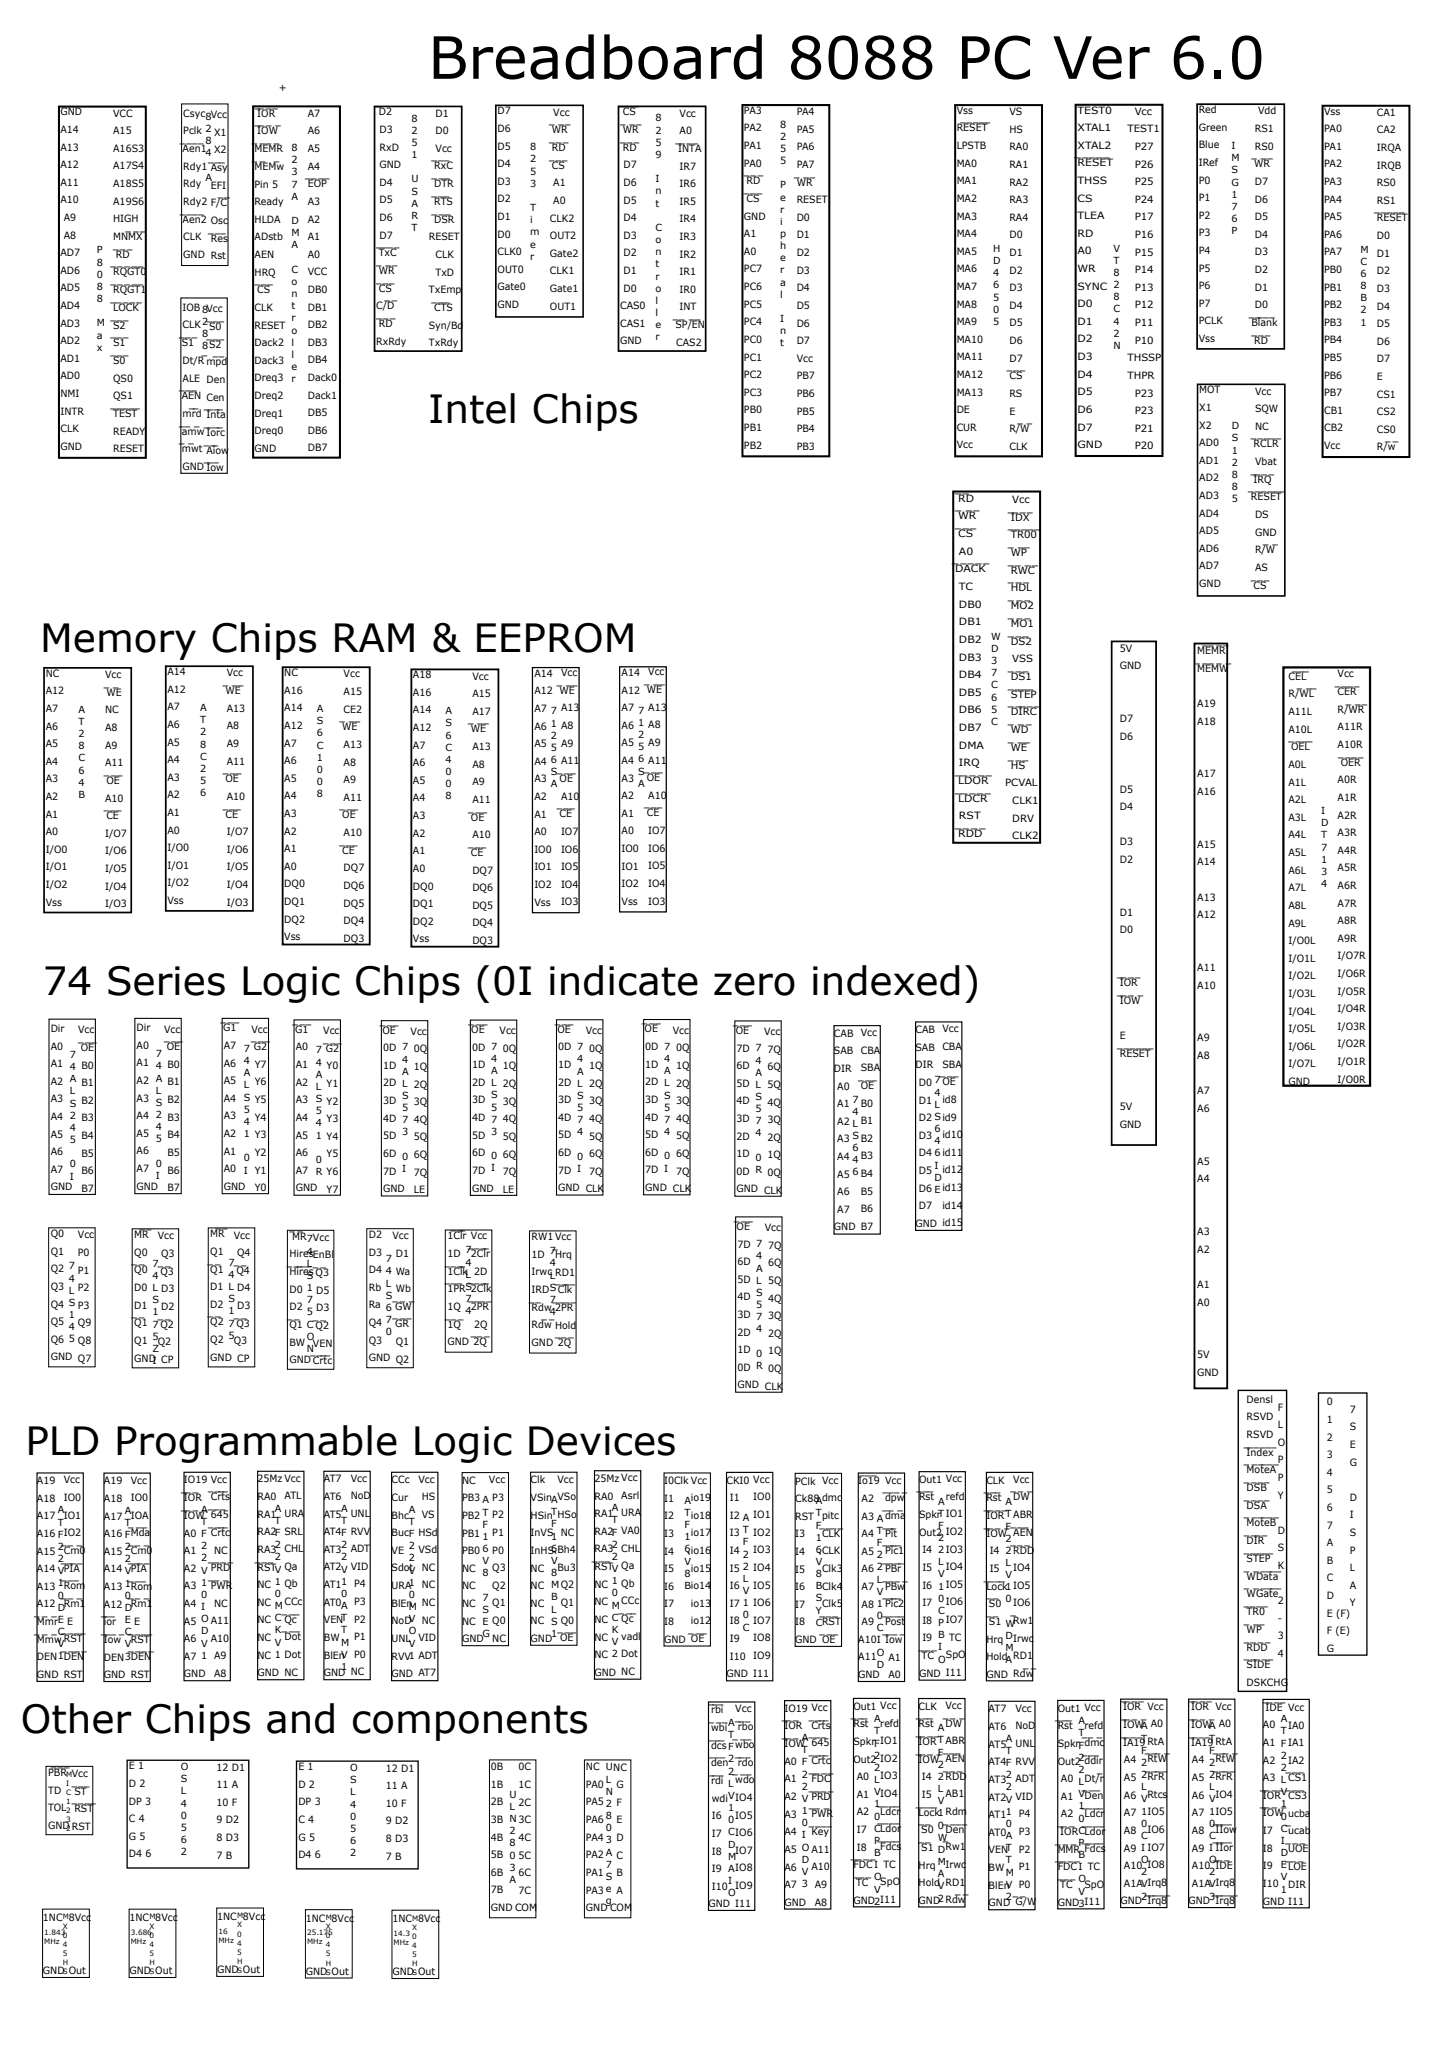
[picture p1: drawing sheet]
<svg xmlns="http://www.w3.org/2000/svg" width="210mm" height="297mm" viewBox="0 0 210 297" stroke-linecap="round" stroke-linejoin="round" font-family="sans-serif">
<defs><g id="words">
<text font-size="8.5" x="62.1" y="11.4">Breadboard 8088 PC Ver 6.0</text>
<g font-size="5.6">
<text x="62.1" y="61.4">Intel Chips</text>
<text x="5.8" y="94.5">Memory Chips RAM &amp; EEPROM</text>
<text x="6.2" y="144.2">74 Series Logic Chips (0I indicate zero indexed)</text>
<text x="3.7" y="211">PLD Programmable Logic Devices</text>
<text x="3" y="251.3">Other Chips and components</text>
</g>
<g font-size="2.1">
<text x="80" y="226.7">`</text>
<text x="99.3" y="226.8">`</text>
<text x="118.3" y="226.8">`</text>
</g>
<g font-size="1.5">
<text x="8.8" y="16.7">GND</text>
<text x="16.4" y="16.9">VCC</text>
<text x="26.6" y="16.9">Csyc</text>
<text x="37.3" y="16.9">̅O̅</text>
<text x="37.3" y="16.9">I̅ R̅</text>
<text x="44.6" y="16.9">A7</text>
<text x="54.9" y="16.7">̅</text>
<text x="54.9" y="16.7">D2</text>
<text x="63.2" y="16.9">D1</text>
<text x="72.2" y="16.6">D7</text>
<text x="80.2" y="16.8">Vcc</text>
<text x="90.3" y="16.7">̅S̅</text>
<text x="90.3" y="16.7">C̅</text>
<text x="98.6" y="16.9">Vcc</text>
<text x="107.9" y="16.5">PA3</text>
<text x="115.5" y="16.7">PA4</text>
<text x="138.7" y="16.5">Vss</text>
<text x="146.4" y="16.7">VS</text>
<text x="156.3" y="16.5">TEST0</text>
<text x="164.6" y="16.7">Vcc</text>
<text x="173.9" y="16.4">Red</text>
<text x="182.5" y="16.6">Vdd</text>
<text x="192" y="16.6">Vss</text>
<text x="199.7" y="16.8">CA1</text>
<text x="8.8" y="19.3">A14</text>
<text x="8.8" y="21.8">A13</text>
<text x="16.4" y="19.5">A15</text>
<text x="16.4" y="22">A16S3</text>
<text x="26.5" y="22.1">̅e̅1</text>
<text x="26.5" y="22.1">A̅n̅</text>
<text x="26.6" y="19.5">Pclk 2 X1</text>
<text x="31.1" y="22.2">X2</text>
<text x="36.9" y="22.1">̅ E̅ R</text>
<text x="36.9" y="22.1">M̅M̅</text>
<text x="37.3" y="19.5">̅O̅</text>
<text x="37.3" y="19.5">I̅ W̅</text>
<text x="44.6" y="19.5">A6</text>
<text x="44.6" y="22">A5</text>
<text x="55" y="19.3">D3</text>
<text x="55" y="21.9">RxD</text>
<text x="63.2" y="19.5">D0</text>
<text x="63.2" y="22">Vcc</text>
<text x="72.2" y="19.1">D6</text>
<text x="72.2" y="21.7">D5</text>
<text x="80" y="19.3">̅ R̅</text>
<text x="80" y="19.3">W̅</text>
<text x="80" y="21.9">̅D̅</text>
<text x="80" y="21.9">R̅</text>
<text x="90.3" y="19.3">̅ R̅</text>
<text x="90.3" y="19.3">W̅</text>
<text x="90.3" y="21.9">̅D̅</text>
<text x="90.3" y="21.9">R̅</text>
<text x="98.3" y="22">̅N̅A</text>
<text x="98.3" y="22">I̅T̅</text>
<text x="98.6" y="19.5">A0</text>
<text x="107.9" y="19.1">PA2</text>
<text x="107.9" y="21.6">PA1</text>
<text x="115.5" y="19.2">PA5</text>
<text x="115.5" y="21.8">PA6</text>
<text x="138.7" y="19.1">R̅S̅T̅</text>
<text x="138.7" y="21.6">LPSTB</text>
<text x="139.7" y="19.1">E̅E̅</text>
<text x="146.4" y="19.3">HS</text>
<text x="146.4" y="21.8">RA0</text>
<text x="156.3" y="19">XTAL1</text>
<text x="156.3" y="21.6">XTAL2</text>
<text x="163.5" y="19.2">TEST1</text>
<text x="164.6" y="21.8">P27</text>
<text x="173.9" y="19">Green</text>
<text x="173.9" y="21.5">Blue</text>
<text x="182" y="19.1">RS1</text>
<text x="182" y="21.7">RS0</text>
<text x="192" y="19.2">PA0</text>
<text x="192" y="21.7">PA1</text>
<text x="199.7" y="19.4">CA2</text>
<text x="199.7" y="21.9">IRQA</text>
<text x="8.8" y="24.4">A12</text>
<text x="8.8" y="26.9">A11</text>
<text x="8.8" y="29.5">A10</text>
<text x="16.4" y="24.6">A17S4</text>
<text x="16.4" y="27.1">A18S5</text>
<text x="16.4" y="29.7">A19S6</text>
<text x="26.6" y="24.6">Rdy1 ̅s̅</text>
<text x="26.6" y="27.2">Rdy</text>
<text x="26.6" y="29.7">Rdy2 F/̅</text>
<text x="30.6" y="24.8">A̅y</text>
<text x="30.6" y="27.4">EFI</text>
<text x="32" y="29.9">C̅</text>
<text x="36.9" y="24.6">̅ EM̅</text>
<text x="36.9" y="24.6">M̅</text>
<text x="36.9" y="27.2">Pin 5</text>
<text x="36.9" y="29.8">Ready</text>
<text x="40.1" y="24.6">w</text>
<text x="44.6" y="24.6">A4</text>
<text x="44.6" y="27.2">̅O̅</text>
<text x="44.6" y="27.2">E̅ P̅</text>
<text x="44.6" y="29.7">A3</text>
<text x="55" y="24.4">GND</text>
<text x="55" y="27">D4</text>
<text x="55" y="29.5">D5</text>
<text x="63" y="24.6">̅x̅</text>
<text x="63" y="24.6">R̅C</text>
<text x="63" y="27.1">̅ T̅</text>
<text x="63" y="27.1">D̅R</text>
<text x="63" y="29.7">̅T̅</text>
<text x="63" y="29.7">R̅S</text>
<text x="72.2" y="24.2">D4</text>
<text x="72.2" y="26.8">D3</text>
<text x="72.2" y="29.3">D2</text>
<text x="80" y="24.5">̅S̅</text>
<text x="80" y="24.5">C̅</text>
<text x="80.2" y="27">A1</text>
<text x="80.2" y="29.6">A0</text>
<text x="90.4" y="24.4">D7</text>
<text x="90.4" y="27">D6</text>
<text x="90.4" y="29.5">D5</text>
<text x="98.6" y="24.6">IR7</text>
<text x="98.6" y="27.1">IR6</text>
<text x="98.6" y="29.7">IR5</text>
<text x="107.9" y="24.2">PA0</text>
<text x="108.3" y="26.7">̅D̅</text>
<text x="108.3" y="26.7">R̅</text>
<text x="108.3" y="29.3">̅S̅</text>
<text x="108.3" y="29.3">C̅</text>
<text x="115.5" y="24.4">PA7</text>
<text x="115.5" y="26.9">̅ R̅</text>
<text x="115.5" y="26.9">W̅</text>
<text x="115.5" y="29.5">RESET</text>
<text x="138.7" y="24.2">MA0</text>
<text x="138.7" y="26.7">MA1</text>
<text x="138.7" y="29.3">MA2</text>
<text x="146.4" y="24.4">RA1</text>
<text x="146.4" y="26.9">RA2</text>
<text x="146.4" y="29.5">RA3</text>
<text x="156.3" y="24.1">̅E̅E̅</text>
<text x="156.3" y="24.1">R̅S̅T</text>
<text x="156.3" y="26.7">THSS</text>
<text x="156.3" y="29.2">CS</text>
<text x="164.6" y="24.3">P26</text>
<text x="164.6" y="26.9">P25</text>
<text x="164.6" y="29.4">P24</text>
<text x="173.9" y="24.1">IRef</text>
<text x="173.9" y="26.6">P0</text>
<text x="173.9" y="29.2">P1</text>
<text x="181.9" y="24.3">̅ R̅</text>
<text x="181.9" y="24.3">W̅</text>
<text x="182" y="26.8">D7</text>
<text x="182" y="29.4">D6</text>
<text x="192" y="24.3">PA2</text>
<text x="192" y="26.8">PA3</text>
<text x="192" y="29.4">PA4</text>
<text x="199.7" y="24.5">IRQB</text>
<text x="199.7" y="27">RS0</text>
<text x="199.7" y="29.6">RS1</text>
<text x="9.3" y="32">A9</text>
<text x="9.3" y="34.6">A8</text>
<text x="16.4" y="32.2">HIGH</text>
<text x="16.4" y="34.8">MN̅ X̅</text>
<text x="18.6" y="34.8">M̅</text>
<text x="26.5" y="32.3">̅e̅2 Osc</text>
<text x="26.5" y="32.3">A̅n̅</text>
<text x="26.6" y="34.9">CLK</text>
<text x="30.6" y="35">̅e̅</text>
<text x="30.6" y="35">R̅s</text>
<text x="36.9" y="32.3">HLDA</text>
<text x="36.9" y="34.9">ADstb</text>
<text x="44.6" y="32.3">A2</text>
<text x="44.6" y="34.8">A1</text>
<text x="55" y="32.1">D6</text>
<text x="55" y="34.6">D7</text>
<text x="62.2" y="34.9">RESET</text>
<text x="63" y="32.3">̅ S̅</text>
<text x="63" y="32.3">D̅R</text>
<text x="72.2" y="31.9">D1</text>
<text x="72.2" y="34.4">D0</text>
<text x="79.8" y="32.1">CLK2</text>
<text x="79.8" y="34.7">OUT2</text>
<text x="90.4" y="32.1">D4</text>
<text x="90.4" y="34.6">D3</text>
<text x="98.6" y="32.2">IR4</text>
<text x="98.6" y="34.8">IR3</text>
<text x="107.9" y="31.9">GND</text>
<text x="107.9" y="34.4">A1</text>
<text x="115.5" y="32">D0</text>
<text x="115.5" y="34.6">D1</text>
<text x="138.7" y="31.8">MA3</text>
<text x="138.7" y="34.4">MA4</text>
<text x="146.4" y="32">RA4</text>
<text x="146.4" y="34.6">D0</text>
<text x="156.3" y="31.8">TLEA</text>
<text x="156.3" y="34.3">RD</text>
<text x="164.6" y="32">P17</text>
<text x="164.6" y="34.5">P16</text>
<text x="173.9" y="31.7">P2</text>
<text x="173.9" y="34.3">P3</text>
<text x="182" y="31.9">D5</text>
<text x="182" y="34.5">D4</text>
<text x="192" y="31.9">PA5</text>
<text x="192" y="34.5">PA6</text>
<text x="199.7" y="32.1">̅E̅E̅</text>
<text x="199.7" y="32.1">R̅S̅T</text>
<text x="199.7" y="34.7">D0</text>
<text x="8.8" y="37.2">AD7</text>
<text x="8.8" y="39.7">AD6</text>
<text x="16.4" y="39.9">̅Q̅ T̅</text>
<text x="16.4" y="39.9">R̅ G̅0</text>
<text x="16.8" y="37.4">̅D̅</text>
<text x="16.8" y="37.4">R̅</text>
<text x="26.6" y="37.4">GND Rst</text>
<text x="36.9" y="37.4">AEN</text>
<text x="36.9" y="40">HRQ</text>
<text x="44.6" y="37.4">A0</text>
<text x="44.6" y="39.9">VCC</text>
<text x="54.9" y="37.2">̅x̅</text>
<text x="54.9" y="37.2">T̅C̅</text>
<text x="54.9" y="39.7">̅ R̅</text>
<text x="54.9" y="39.7">W̅</text>
<text x="63.2" y="37.4">CLK</text>
<text x="63.2" y="40">TxD</text>
<text x="72.2" y="37">CLK0</text>
<text x="72.2" y="39.6">OUT0</text>
<text x="79.8" y="37.2">Gate2</text>
<text x="79.8" y="39.8">CLK1</text>
<text x="90.4" y="37.2">D2</text>
<text x="90.4" y="39.7">D1</text>
<text x="98.6" y="37.4">IR2</text>
<text x="98.6" y="39.9">IR1</text>
<text x="107.9" y="37">A0</text>
<text x="107.9" y="39.5">PC7</text>
<text x="115.5" y="37.1">D2</text>
<text x="115.5" y="39.7">D3</text>
<text x="138.7" y="36.9">MA5</text>
<text x="138.7" y="39.5">MA6</text>
<text x="146.4" y="37.1">D1</text>
<text x="146.4" y="39.7">D2</text>
<text x="156.3" y="36.9">A0</text>
<text x="156.3" y="39.5">WR</text>
<text x="164.6" y="37.1">P15</text>
<text x="164.6" y="39.6">P14</text>
<text x="173.9" y="36.8">P4</text>
<text x="173.9" y="39.4">P5</text>
<text x="173.9" y="41.9">P6</text>
<text x="182" y="37">D3</text>
<text x="182" y="39.6">D2</text>
<text x="192" y="37">PA7</text>
<text x="192" y="39.6">PB0</text>
<text x="199.7" y="37.2">D1</text>
<text x="199.7" y="39.8">D2</text>
<text x="8.8" y="42.3">AD5</text>
<text x="8.8" y="44.8">AD4</text>
<text x="8.8" y="47.4">AD3</text>
<text x="16.4" y="42.5">̅Q̅ T̅</text>
<text x="16.4" y="42.5">R̅ G̅1</text>
<text x="16.4" y="45.1">̅O̅K̅</text>
<text x="16.4" y="45.1">L̅ C̅</text>
<text x="16.4" y="47.6">̅2̅</text>
<text x="16.4" y="47.6">S̅</text>
<text x="26.5" y="45.1">IOB 8Vcc</text>
<text x="26.5" y="47.6">CLK</text>
<text x="30.3" y="47.8">̅0̅</text>
<text x="30.3" y="47.8">S̅</text>
<text x="36.9" y="45.1">CLK</text>
<text x="36.9" y="47.6">RESET</text>
<text x="37.3" y="42.5">̅S̅</text>
<text x="37.3" y="42.5">C̅</text>
<text x="44.6" y="42.5">DB0</text>
<text x="44.6" y="45">DB1</text>
<text x="44.6" y="47.6">DB2</text>
<text x="54.6" y="44.9">C/̅</text>
<text x="54.9" y="42.3">̅S̅</text>
<text x="54.9" y="42.3">C̅</text>
<text x="54.9" y="47.5">̅D̅</text>
<text x="54.9" y="47.5">R̅</text>
<text x="56.1" y="44.9">D̅</text>
<text x="62.2" y="42.5">TxEmp</text>
<text x="62.2" y="47.6">Syn/Bd</text>
<text x="63" y="45.1">̅T̅</text>
<text x="63" y="45.1">C̅S</text>
<text x="72.2" y="42.1">Gate0</text>
<text x="72.2" y="44.7">GND</text>
<text x="79.8" y="42.4">Gate1</text>
<text x="79.8" y="44.9">OUT1</text>
<text x="89.9" y="44.9">CAS0</text>
<text x="89.9" y="47.4">CAS1</text>
<text x="90.4" y="42.3">D0</text>
<text x="98" y="47.6">̅P/̅N</text>
<text x="98" y="47.6">S̅ E̅</text>
<text x="98.6" y="42.5">IR0</text>
<text x="98.6" y="45">INT</text>
<text x="107.9" y="42.1">PC6</text>
<text x="107.9" y="44.6">PC5</text>
<text x="107.9" y="47.2">PC4</text>
<text x="115.5" y="42.2">D4</text>
<text x="115.5" y="44.8">D5</text>
<text x="115.5" y="47.4">D6</text>
<text x="138.7" y="42.1">MA7</text>
<text x="138.7" y="44.6">MA8</text>
<text x="138.7" y="47.2">MA9</text>
<text x="146.4" y="42.2">D3</text>
<text x="146.4" y="44.8">D4</text>
<text x="146.4" y="47.3">D5</text>
<text x="156.3" y="42">SYNC 2</text>
<text x="156.3" y="44.6">D0</text>
<text x="156.3" y="47.1">D1</text>
<text x="164.6" y="42.2">P13</text>
<text x="164.6" y="44.7">P12</text>
<text x="164.6" y="47.3">P11</text>
<text x="173.9" y="44.5">P7</text>
<text x="173.9" y="47">PCLK</text>
<text x="181.5" y="47.2">̅l̅n̅</text>
<text x="181.5" y="47.2">B̅a̅k</text>
<text x="182" y="42.1">D1</text>
<text x="182" y="44.7">D0</text>
<text x="192" y="42.1">PB1</text>
<text x="192" y="44.7">PB2</text>
<text x="192" y="47.2">PB3</text>
<text x="199.7" y="42.3">D3</text>
<text x="199.7" y="44.9">D4</text>
<text x="199.7" y="47.5">D5</text>
<text x="8.8" y="49.9">AD2</text>
<text x="8.8" y="52.5">AD1</text>
<text x="16.4" y="50.2">̅1̅</text>
<text x="16.4" y="50.2">S̅</text>
<text x="16.4" y="52.8">̅0̅</text>
<text x="16.4" y="52.8">S̅</text>
<text x="26.4" y="50.2">̅1̅</text>
<text x="26.4" y="50.2">S̅</text>
<text x="26.5" y="52.8">Dt/R̅m̅d</text>
<text x="30.3" y="50.4">S̅</text>
<text x="31.3" y="53">p̅</text>
<text x="36.9" y="50.2">Dack2</text>
<text x="36.9" y="52.7">Dack3</text>
<text x="44.6" y="50.2">DB3</text>
<text x="44.6" y="52.7">DB4</text>
<text x="54.6" y="50">RxRdy</text>
<text x="62.2" y="50.2">TxRdy</text>
<text x="89.9" y="50">GND</text>
<text x="98.1" y="50.1">CAS2</text>
<text x="107.9" y="49.7">PC0</text>
<text x="107.9" y="52.3">PC1</text>
<text x="115.5" y="49.9">D7</text>
<text x="115.5" y="52.5">Vcc</text>
<text x="138.7" y="49.7">MA10</text>
<text x="138.7" y="52.3">MA11</text>
<text x="146.4" y="49.9">D6</text>
<text x="146.4" y="52.4">D7</text>
<text x="156.3" y="49.7">D2</text>
<text x="156.3" y="52.2">D3</text>
<text x="163.5" y="52.4">THSSP</text>
<text x="164.6" y="49.8">P10</text>
<text x="173.9" y="49.6">Vss</text>
<text x="181.9" y="49.8">̅D̅</text>
<text x="181.9" y="49.8">R̅</text>
<text x="192" y="49.8">PB4</text>
<text x="192" y="52.4">PB5</text>
<text x="199.7" y="50">D6</text>
<text x="199.7" y="52.6">D7</text>
<text x="8.8" y="55">AD0</text>
<text x="8.8" y="57.6">NMI</text>
<text x="16.4" y="55.3">QS0</text>
<text x="16.4" y="57.9">QS1</text>
<text x="26.4" y="57.9">̅E̅</text>
<text x="26.4" y="57.9">A̅N Cen</text>
<text x="26.5" y="55.3">ALE Den</text>
<text x="36.9" y="55.3">Dreq3</text>
<text x="36.9" y="57.9">Dreq2</text>
<text x="44.6" y="55.3">Dack0</text>
<text x="44.6" y="57.8">Dack1</text>
<text x="107.9" y="54.8">PC2</text>
<text x="107.9" y="57.4">PC3</text>
<text x="107.9" y="59.9">PB0</text>
<text x="115.5" y="55">PB7</text>
<text x="115.5" y="57.6">PB6</text>
<text x="138.7" y="54.8">MA12</text>
<text x="138.7" y="57.4">MA13</text>
<text x="138.7" y="59.9">DE</text>
<text x="146.4" y="55">̅S̅</text>
<text x="146.4" y="55">C̅</text>
<text x="146.4" y="57.6">RS</text>
<text x="156.3" y="54.8">D4</text>
<text x="156.3" y="57.3">D5</text>
<text x="156.3" y="59.9">D6</text>
<text x="163.5" y="54.9">THPR</text>
<text x="164.6" y="57.5">P23</text>
<text x="173.9" y="57">MOT</text>
<text x="173.9" y="59.6">X1</text>
<text x="182" y="57.2">Vcc</text>
<text x="182" y="59.8">SQW</text>
<text x="192" y="54.9">PB6</text>
<text x="192" y="57.5">PB7</text>
<text x="199.7" y="55.1">E</text>
<text x="199.7" y="57.7">CS1</text>
<text x="8.8" y="60.1">INTR</text>
<text x="8.8" y="62.7">CLK</text>
<text x="8.8" y="65.2">GND</text>
<text x="16.4" y="60.5">̅E̅T̅</text>
<text x="16.4" y="60.5">T̅S̅</text>
<text x="16.4" y="63">READY</text>
<text x="16.4" y="65.6">RESET</text>
<text x="26.4" y="63">̅m̅ I̅r̅</text>
<text x="26.4" y="63">a̅ w ̅o̅c</text>
<text x="26.4" y="65.6">̅ wt ̅i̅</text>
<text x="26.4" y="65.6">m̅</text>
<text x="26.5" y="60.5">m̅d ̅n̅a</text>
<text x="27.8" y="60.5">r̅ I̅t̅</text>
<text x="29.9" y="65.8">A̅ow</text>
<text x="36.9" y="60.4">Dreq1</text>
<text x="36.9" y="63">Dreq0</text>
<text x="36.9" y="65.5">GND</text>
<text x="44.6" y="60.4">DB5</text>
<text x="44.6" y="62.9">DB6</text>
<text x="44.6" y="65.5">DB7</text>
<text x="107.9" y="62.5">PB1</text>
<text x="107.9" y="65">PB2</text>
<text x="115.5" y="60.1">PB5</text>
<text x="115.5" y="62.7">PB4</text>
<text x="115.5" y="65.2">PB3</text>
<text x="138.7" y="62.5">CUR</text>
<text x="138.7" y="65">Vcc</text>
<text x="146.4" y="60.1">E</text>
<text x="146.4" y="62.7">R/̅</text>
<text x="146.4" y="65.2">CLK</text>
<text x="148" y="62.7">W̅</text>
<text x="156.3" y="62.4">D7</text>
<text x="156.3" y="65">GND</text>
<text x="164.6" y="60.1">P23</text>
<text x="164.6" y="62.6">P21</text>
<text x="164.6" y="65.2">P20</text>
<text x="173.9" y="62.1">X2</text>
<text x="173.9" y="64.7">AD0</text>
<text x="181.8" y="64.9">̅C̅R̅</text>
<text x="181.8" y="64.9">R̅L̅</text>
<text x="182" y="62.3">NC</text>
<text x="192" y="60">CB1</text>
<text x="192" y="62.6">CB2</text>
<text x="192" y="65.1">Vcc</text>
<text x="199.7" y="60.2">CS2</text>
<text x="199.7" y="62.8">CS0</text>
<text x="199.7" y="65.3">R/̅</text>
<text x="201.3" y="65.3">w̅</text>
<text x="26.5" y="68.2">GND ̅o̅</text>
<text x="29.9" y="68.4">I̅w</text>
<text x="173.9" y="67.2">AD1</text>
<text x="173.9" y="69.8">AD2</text>
<text x="181.8" y="70">̅R̅</text>
<text x="181.8" y="70">I̅Q̅</text>
<text x="182" y="67.5">Vbat</text>
<text x="139" y="72.8">̅D</text>
<text x="139" y="72.8">R̅</text>
<text x="139" y="75.3">̅ R̅</text>
<text x="139" y="75.3">W̅</text>
<text x="139" y="77.9">̅S̅</text>
<text x="139" y="77.9">C̅</text>
<text x="146.6" y="75.5">̅D̅</text>
<text x="146.6" y="75.5">I̅ X̅</text>
<text x="146.8" y="72.9">Vcc</text>
<text x="173.9" y="72.4">AD3</text>
<text x="173.9" y="74.9">AD4</text>
<text x="173.9" y="77.5">AD5</text>
<text x="181.4" y="72.6">̅E̅E̅</text>
<text x="181.4" y="72.6">R̅S̅T̅</text>
<text x="182" y="75.1">DS</text>
<text x="182" y="77.7">GND</text>
<text x="138.5" y="83">̅ A̅K̅</text>
<text x="138.5" y="83">D̅C̅</text>
<text x="139.1" y="80.5">A0</text>
<text x="146.6" y="78.1">̅R̅0̅</text>
<text x="146.6" y="78.1">T̅0̅</text>
<text x="146.6" y="80.6">̅ P̅</text>
<text x="146.6" y="80.6">W̅</text>
<text x="146.6" y="83.2">̅W̅</text>
<text x="146.6" y="83.2">R̅ C̅</text>
<text x="173.9" y="80">AD6</text>
<text x="173.9" y="82.6">AD7</text>
<text x="182" y="80.3">R/̅</text>
<text x="182" y="82.8">AS</text>
<text x="183.6" y="80.3">W̅</text>
<text x="139.1" y="85.6">TC</text>
<text x="139.1" y="88.1">DB0</text>
<text x="146.6" y="85.8">̅ D̅</text>
<text x="146.6" y="85.8">H̅ L</text>
<text x="146.6" y="88.3">̅ O̅</text>
<text x="146.6" y="88.3">M̅ 2</text>
<text x="173.9" y="85.1">GND</text>
<text x="181.8" y="85.4">̅S̅</text>
<text x="181.8" y="85.4">C̅</text>
<text x="139.1" y="90.7">DB1</text>
<text x="139.1" y="93.2">DB2</text>
<text x="139.1" y="95.8">DB3</text>
<text x="146.6" y="90.9">̅ O̅</text>
<text x="146.6" y="90.9">M̅ 1</text>
<text x="146.6" y="93.5">̅ S̅</text>
<text x="146.6" y="93.5">D̅2</text>
<text x="162.4" y="94.5">5V</text>
<text x="173.6" y="94.8">M̅M̅</text>
<text x="174.8" y="94.8">E̅ R̅</text>
<text x="6.6" y="98.1">NC</text>
<text x="6.6" y="100.7">A12</text>
<text x="15.2" y="98.3">Vcc</text>
<text x="15.4" y="100.9">̅ E</text>
<text x="15.4" y="100.9">W̅</text>
<text x="24.3" y="97.9">A14</text>
<text x="24.3" y="100.5">A12</text>
<text x="32.7" y="100.7">̅ E̅</text>
<text x="32.7" y="100.7">W̅</text>
<text x="32.9" y="98.1">Vcc</text>
<text x="41.2" y="98">NC</text>
<text x="41.2" y="100.6">A16</text>
<text x="49.8" y="98.2">Vcc</text>
<text x="49.8" y="100.8">A15</text>
<text x="59.9" y="98.4">A18</text>
<text x="59.9" y="100.9">A16</text>
<text x="68.5" y="98.6">Vcc</text>
<text x="68.5" y="101.1">A15</text>
<text x="77.5" y="98.1">A14</text>
<text x="77.5" y="100.7">A12 ̅ E̅</text>
<text x="81.2" y="100.6">W̅</text>
<text x="81.4" y="98.1">Vcc</text>
<text x="90.1" y="98">A14</text>
<text x="90.1" y="100.6">A12 ̅ E̅</text>
<text x="93.8" y="100.5">W̅</text>
<text x="94" y="97.9">Vcc</text>
<text x="139.1" y="98.4">DB4</text>
<text x="139.1" y="100.9">DB5</text>
<text x="146.6" y="98.6">̅ S̅</text>
<text x="146.6" y="98.6">D̅1</text>
<text x="146.6" y="101.2">̅T̅P</text>
<text x="146.6" y="101.2">S̅E̅</text>
<text x="146.8" y="96.1">VSS</text>
<text x="162.4" y="97.1">GND</text>
<text x="173.6" y="97.4">̅ E̅ W</text>
<text x="173.6" y="97.4">M̅M̅</text>
<text x="178.2" y="97.4">̅</text>
<text x="186.9" y="98.6">C̅L̅</text>
<text x="186.9" y="101.1">R/̅ L̅</text>
<text x="187.8" y="98.6">E̅</text>
<text x="188.4" y="101.1">W̅</text>
<text x="194" y="98.2">Vcc</text>
<text x="194" y="100.8">̅E̅</text>
<text x="194" y="100.8">C̅R̅</text>
<text x="6.6" y="103.2">A7</text>
<text x="6.6" y="105.8">A6</text>
<text x="15.2" y="103.5">NC</text>
<text x="15.2" y="106">A8</text>
<text x="24.3" y="103">A7</text>
<text x="24.3" y="105.6">A6</text>
<text x="32.9" y="103.2">A13</text>
<text x="32.9" y="105.8">A8</text>
<text x="41.2" y="103.2">A14</text>
<text x="41.2" y="105.7">A12</text>
<text x="49.6" y="105.9">̅ E̅</text>
<text x="49.6" y="105.9">W̅</text>
<text x="49.8" y="103.3">CE2</text>
<text x="59.9" y="103.5">A14</text>
<text x="59.9" y="106">A12</text>
<text x="68.3" y="106.2">̅ E̅</text>
<text x="68.3" y="106.2">W̅</text>
<text x="68.5" y="103.7">A17</text>
<text x="77.5" y="103.2">A7</text>
<text x="77.5" y="105.8">A6</text>
<text x="81.4" y="103.2">A13</text>
<text x="90.1" y="103.1">A7</text>
<text x="90.1" y="105.7">A6</text>
<text x="94" y="103.1">A13</text>
<text x="139.1" y="103.5">DB6</text>
<text x="139.1" y="106">DB7</text>
<text x="146.6" y="103.8">̅ I̅C̅</text>
<text x="146.6" y="103.8">D̅R̅</text>
<text x="146.6" y="106.3">̅ D̅</text>
<text x="146.6" y="106.3">W̅</text>
<text x="162.4" y="104.7">D7</text>
<text x="162.4" y="107.3">D6</text>
<text x="173.6" y="102.5">A19</text>
<text x="173.6" y="105.1">A18</text>
<text x="186.9" y="103.7">A11L</text>
<text x="186.9" y="106.3">A10L</text>
<text x="194" y="103.4">R/̅ R̅</text>
<text x="194" y="105.9">A11R</text>
<text x="195.6" y="103.4">W̅</text>
<text x="6.6" y="108.4">A5</text>
<text x="6.6" y="110.9">A4</text>
<text x="6.6" y="113.5">A3</text>
<text x="15.2" y="108.6">A9</text>
<text x="15.2" y="111.1">A11</text>
<text x="15.4" y="113.7">̅ E̅</text>
<text x="15.4" y="113.7">O̅</text>
<text x="24.3" y="108.1">A5</text>
<text x="24.3" y="110.7">A4</text>
<text x="24.3" y="113.2">A3</text>
<text x="32.7" y="113.4">̅ E̅</text>
<text x="32.7" y="113.4">O̅</text>
<text x="32.9" y="108.3">A9</text>
<text x="32.9" y="110.9">A11</text>
<text x="41.2" y="108.3">A7</text>
<text x="41.2" y="110.8">A6</text>
<text x="41.2" y="113.4">A5</text>
<text x="49.8" y="108.5">A13</text>
<text x="49.8" y="111">A8</text>
<text x="49.8" y="113.6">A9</text>
<text x="59.9" y="108.6">A7</text>
<text x="59.9" y="111.1">A6</text>
<text x="59.9" y="113.7">A5</text>
<text x="68.5" y="108.8">A13</text>
<text x="68.5" y="111.3">A8</text>
<text x="68.5" y="113.9">A9</text>
<text x="77.5" y="108.3">A5</text>
<text x="77.5" y="110.9">A4</text>
<text x="77.5" y="113.5">A3</text>
<text x="81.2" y="113.4">̅ E̅</text>
<text x="81.2" y="113.4">O̅</text>
<text x="81.4" y="108.3">A9</text>
<text x="90.1" y="108.2">A5</text>
<text x="90.1" y="110.8">A4</text>
<text x="90.1" y="113.3">A3</text>
<text x="93.8" y="113.3">̅ E̅</text>
<text x="93.8" y="113.3">O̅</text>
<text x="94" y="108.2">A9</text>
<text x="139" y="113.7">̅D̅ R̅</text>
<text x="139" y="113.7">L̅ O̅</text>
<text x="139.1" y="108.6">DMA</text>
<text x="139.1" y="111.1">IRQ</text>
<text x="146.6" y="108.9">̅ E̅</text>
<text x="146.6" y="108.9">W̅</text>
<text x="146.6" y="111.5">̅ S̅</text>
<text x="146.6" y="111.5">H̅</text>
<text x="173.6" y="112.7">A17</text>
<text x="186.9" y="111.4">A0L</text>
<text x="186.9" y="113.9">A1L</text>
<text x="187.2" y="108.8">̅ E̅</text>
<text x="187.2" y="108.8">O̅L̅</text>
<text x="194" y="108.5">A10R</text>
<text x="194" y="113.6">A0R</text>
<text x="194.5" y="111">̅ E̅</text>
<text x="194.5" y="111">O̅R̅</text>
<text x="6.6" y="116">A2</text>
<text x="6.6" y="118.6">A1</text>
<text x="15.2" y="116.2">A10</text>
<text x="15.4" y="118.8">̅E̅</text>
<text x="15.4" y="118.8">C̅</text>
<text x="24.3" y="115.8">A2</text>
<text x="24.3" y="118.3">A1</text>
<text x="32.7" y="118.6">̅E̅</text>
<text x="32.7" y="118.6">C̅</text>
<text x="32.9" y="116">A10</text>
<text x="41.2" y="115.9">A4</text>
<text x="41.2" y="118.5">A3</text>
<text x="49.6" y="118.7">̅ E̅</text>
<text x="49.6" y="118.7">O̅</text>
<text x="49.8" y="116.1">A11</text>
<text x="59.9" y="116.2">A4</text>
<text x="59.9" y="118.8">A3</text>
<text x="68.3" y="119">̅ E̅</text>
<text x="68.3" y="119">O̅</text>
<text x="68.5" y="116.4">A11</text>
<text x="77.5" y="116">A2</text>
<text x="77.5" y="118.6">A1</text>
<text x="81.2" y="118.5">̅E̅</text>
<text x="81.2" y="118.5">C̅</text>
<text x="81.4" y="116">A10</text>
<text x="90.1" y="115.9">A2</text>
<text x="90.1" y="118.4">A1</text>
<text x="93.8" y="118.4">̅E̅</text>
<text x="93.8" y="118.4">C̅</text>
<text x="94" y="115.9">A10</text>
<text x="139" y="116.2">̅D̅R̅</text>
<text x="139" y="116.2">L̅ C̅</text>
<text x="139.1" y="118.8">RST</text>
<text x="145.8" y="114">PCVAL</text>
<text x="146.8" y="116.6">CLK1</text>
<text x="146.8" y="119.1">DRV</text>
<text x="162.4" y="114.9">D5</text>
<text x="162.4" y="117.5">D4</text>
<text x="173.6" y="115.3">A16</text>
<text x="186.9" y="116.5">A2L</text>
<text x="186.9" y="119">A3L</text>
<text x="194" y="116.2">A1R</text>
<text x="194" y="118.7">A2R</text>
<text x="6.6" y="121.1">A0</text>
<text x="6.6" y="123.7">I/O0</text>
<text x="15.2" y="121.4">I/O7</text>
<text x="15.2" y="123.9">I/O6</text>
<text x="24.3" y="120.9">A0</text>
<text x="24.3" y="123.4">I/O0</text>
<text x="24.3" y="126">I/O1</text>
<text x="32.9" y="121.1">I/O7</text>
<text x="32.9" y="123.7">I/O6</text>
<text x="41.2" y="121">A2</text>
<text x="41.2" y="123.6">A1</text>
<text x="49.6" y="123.8">̅E̅</text>
<text x="49.6" y="123.8">C̅</text>
<text x="49.8" y="121.2">A10</text>
<text x="59.9" y="121.3">A2</text>
<text x="59.9" y="123.9">A1</text>
<text x="68.3" y="124.1">̅E̅</text>
<text x="68.3" y="124.1">C̅</text>
<text x="68.5" y="121.6">A10</text>
<text x="77.5" y="121.1">A0</text>
<text x="77.5" y="123.7">IO0</text>
<text x="81.4" y="121.1">IO7</text>
<text x="81.4" y="123.6">IO6</text>
<text x="90.1" y="121">A0</text>
<text x="90.1" y="123.6">IO0</text>
<text x="94" y="121">IO7</text>
<text x="94" y="123.5">IO6</text>
<text x="139" y="121.4">̅D̅</text>
<text x="139" y="121.4">R̅ D̅</text>
<text x="146.8" y="121.7">CLK2</text>
<text x="162.4" y="122.6">D3</text>
<text x="162.4" y="125.2">D2</text>
<text x="173.6" y="122.9">A15</text>
<text x="173.6" y="125.5">A14</text>
<text x="186.9" y="121.6">A4L</text>
<text x="186.9" y="124.1">A5L</text>
<text x="194" y="121.3">A3R</text>
<text x="194" y="123.8">A4R</text>
<text x="6.6" y="126.2">I/O1</text>
<text x="6.6" y="128.8">I/O2</text>
<text x="6.6" y="131.3">Vss</text>
<text x="15.2" y="126.5">I/O5</text>
<text x="15.2" y="129">I/O4</text>
<text x="15.2" y="131.6">I/O3</text>
<text x="24.3" y="128.5">I/O2</text>
<text x="24.3" y="131.1">Vss</text>
<text x="32.9" y="126.2">I/O5</text>
<text x="32.9" y="128.8">I/O4</text>
<text x="32.9" y="131.3">I/O3</text>
<text x="41.2" y="126.1">A0</text>
<text x="41.2" y="128.7">DQ0</text>
<text x="41.2" y="131.2">DQ1</text>
<text x="49.8" y="126.4">DQ7</text>
<text x="49.8" y="128.9">DQ6</text>
<text x="49.8" y="131.5">DQ5</text>
<text x="59.9" y="126.4">A0</text>
<text x="59.9" y="129">DQ0</text>
<text x="59.9" y="131.6">DQ1</text>
<text x="68.5" y="126.7">DQ7</text>
<text x="68.5" y="129.2">DQ6</text>
<text x="68.5" y="131.8">DQ5</text>
<text x="77.5" y="126.2">IO1</text>
<text x="77.5" y="128.8">IO2</text>
<text x="77.5" y="131.3">Vss</text>
<text x="81.4" y="126.2">IO5</text>
<text x="81.4" y="128.7">IO4</text>
<text x="81.4" y="131.3">IO3</text>
<text x="90.1" y="126.1">IO1</text>
<text x="90.1" y="128.7">IO2</text>
<text x="90.1" y="131.2">Vss</text>
<text x="94" y="126.1">IO5</text>
<text x="94" y="128.6">IO4</text>
<text x="94" y="131.2">IO3</text>
<text x="173.6" y="130.6">A13</text>
<text x="186.9" y="126.7">A6L</text>
<text x="186.9" y="129.3">A7L</text>
<text x="186.9" y="131.8">A8L</text>
<text x="194" y="126.4">A5R</text>
<text x="194" y="128.9">A6R</text>
<text x="194" y="131.5">A7R</text>
<text x="41.2" y="133.8">DQ2</text>
<text x="41.2" y="136.3">Vss</text>
<text x="49.8" y="134">DQ4</text>
<text x="49.8" y="136.6">DQ3</text>
<text x="59.9" y="134.1">DQ2</text>
<text x="59.9" y="136.7">Vss</text>
<text x="68.5" y="134.3">DQ4</text>
<text x="68.5" y="136.9">DQ3</text>
<text x="162.4" y="132.8">D1</text>
<text x="162.4" y="135.4">D0</text>
<text x="173.6" y="133.2">A12</text>
<text x="186.9" y="134.4">A9L</text>
<text x="186.9" y="136.9">I/O0L</text>
<text x="194" y="134">A8R</text>
<text x="194" y="136.6">A9R</text>
<text x="162.4" y="143">̅O̅</text>
<text x="162.4" y="143">I̅ R̅</text>
<text x="173.6" y="140.8">A11</text>
<text x="173.6" y="143.4">A10</text>
<text x="186.9" y="139.5">I/O1L</text>
<text x="186.9" y="142">I/O2L</text>
<text x="194" y="139.1">I/O7R</text>
<text x="194" y="141.7">I/O6R</text>
<text x="7.3" y="149.7">Dir</text>
<text x="11.3" y="149.9">Vcc</text>
<text x="19.8" y="149.6">Dir</text>
<text x="23.8" y="149.7">Vcc</text>
<text x="32.4" y="149.6">̅ 1̅</text>
<text x="32.4" y="149.6">G̅</text>
<text x="36.5" y="149.7">Vcc</text>
<text x="42.8" y="149.8">̅ 1̅</text>
<text x="42.8" y="149.8">G̅</text>
<text x="46.9" y="150">Vcc</text>
<text x="55.5" y="149.9">̅ E̅</text>
<text x="55.5" y="149.9">O̅</text>
<text x="68.4" y="149.8">̅ E̅</text>
<text x="68.4" y="149.8">O̅</text>
<text x="72.4" y="150">Vcc</text>
<text x="80.9" y="149.8">̅ E̅</text>
<text x="80.9" y="149.8">O̅</text>
<text x="84.9" y="149.9">Vcc</text>
<text x="93.5" y="149.7">̅ E̅</text>
<text x="93.5" y="149.7">O̅</text>
<text x="97.6" y="149.9">Vcc</text>
<text x="106.7" y="149.9">̅ E̅</text>
<text x="106.7" y="149.9">O̅</text>
<text x="132.8" y="149.8">CAB</text>
<text x="136.7" y="149.7">Vcc</text>
<text x="162.4" y="145.6">̅O̅</text>
<text x="162.4" y="145.6">I̅ W̅</text>
<text x="186.9" y="144.6">I/O3L</text>
<text x="186.9" y="147.1">I/O4L</text>
<text x="186.9" y="149.7">I/O5L</text>
<text x="194" y="144.2">I/O5R</text>
<text x="194" y="146.8">I/O4R</text>
<text x="194" y="149.3">I/O3R</text>
<text x="7.3" y="152.2">A0</text>
<text x="7.3" y="154.8">A1</text>
<text x="11.7" y="152.4">̅ E̅</text>
<text x="11.7" y="152.4">O̅</text>
<text x="19.8" y="152.1">A0</text>
<text x="19.8" y="154.7">A1</text>
<text x="24.2" y="152.3">̅ E̅</text>
<text x="24.2" y="152.3">O̅</text>
<text x="32.5" y="152.1">A7</text>
<text x="32.5" y="154.7">A6</text>
<text x="36.8" y="152.3">G̅</text>
<text x="36.9" y="154.9">Y7</text>
<text x="42.9" y="152.3">A0</text>
<text x="42.9" y="154.9">A1</text>
<text x="47.3" y="152.5">G̅</text>
<text x="47.4" y="155.1">Y0</text>
<text x="55.6" y="152.5">0D 7</text>
<text x="55.6" y="155">1D</text>
<text x="59.5" y="150.1">Vcc</text>
<text x="60" y="152.6">0Q</text>
<text x="60" y="155.2">1Q</text>
<text x="68.5" y="152.4">0D 7</text>
<text x="68.5" y="154.9">1D</text>
<text x="72.9" y="152.5">0Q</text>
<text x="72.9" y="155.1">1Q</text>
<text x="81" y="152.3">0D 7</text>
<text x="81" y="154.9">1D</text>
<text x="85.4" y="152.5">0Q</text>
<text x="85.4" y="155.1">1Q</text>
<text x="93.6" y="152.3">0D 7</text>
<text x="93.6" y="154.8">1D</text>
<text x="98.1" y="152.5">0Q</text>
<text x="98.1" y="155">1Q</text>
<text x="106.8" y="152.5">7D 7</text>
<text x="106.8" y="155">6D</text>
<text x="110.8" y="150.1">Vcc</text>
<text x="111.3" y="152.7">7Q</text>
<text x="111.3" y="155.2">6Q</text>
<text x="120.9" y="150.4">CAB</text>
<text x="120.9" y="152.9">SAB</text>
<text x="120.9" y="155.5">DIR</text>
<text x="124.8" y="150.3">Vcc</text>
<text x="124.8" y="152.8">CBA</text>
<text x="124.8" y="155.4">SBA</text>
<text x="132.8" y="152.4">SAB</text>
<text x="132.8" y="154.9">DIR</text>
<text x="136.7" y="152.3">CBA</text>
<text x="136.7" y="154.8">SBA</text>
<text x="162.4" y="150.7">E</text>
<text x="162.4" y="153.3">̅E̅E̅</text>
<text x="162.4" y="153.3">R̅S̅T̅</text>
<text x="173.6" y="151">A9</text>
<text x="173.6" y="153.6">A8</text>
<text x="186.9" y="152.2">I/O6L</text>
<text x="186.9" y="154.8">I/O7L</text>
<text x="194" y="151.9">I/O2R</text>
<text x="194" y="154.4">I/O1R</text>
<text x="7.3" y="157.3">A2</text>
<text x="7.3" y="159.9">A3</text>
<text x="11.8" y="157.5">B1</text>
<text x="11.8" y="160.1">B2</text>
<text x="19.8" y="157.2">A2</text>
<text x="19.8" y="159.8">A3</text>
<text x="24.3" y="157.4">B1</text>
<text x="24.3" y="160">B2</text>
<text x="32.5" y="157.2">A5</text>
<text x="32.5" y="159.8">A4</text>
<text x="36.9" y="157.4">Y6</text>
<text x="36.9" y="160">Y5</text>
<text x="42.9" y="157.4">A2</text>
<text x="42.9" y="160">A3</text>
<text x="47.4" y="157.6">Y1</text>
<text x="47.4" y="160.2">Y2</text>
<text x="55.6" y="157.6">2D L 2Q</text>
<text x="55.6" y="160.1">3D</text>
<text x="60" y="160.3">3Q</text>
<text x="68.5" y="157.5">2D L 2Q</text>
<text x="68.5" y="160">3D</text>
<text x="72.9" y="160.2">3Q</text>
<text x="81" y="157.4">2D L 2Q</text>
<text x="81" y="160">3D</text>
<text x="85.4" y="160.2">3Q</text>
<text x="93.6" y="157.4">2D L 2Q</text>
<text x="93.6" y="159.9">3D</text>
<text x="98.1" y="160.1">3Q</text>
<text x="106.8" y="157.6">5D L 5Q</text>
<text x="106.8" y="160.2">4D</text>
<text x="111.3" y="160.3">4Q</text>
<text x="121.4" y="158">A0</text>
<text x="121.4" y="160.6">A1</text>
<text x="124.8" y="157.9">̅ E̅</text>
<text x="124.8" y="157.9">O̅</text>
<text x="124.8" y="160.5">B0</text>
<text x="133.3" y="157.5">D0</text>
<text x="133.3" y="160">D1</text>
<text x="136.7" y="157.4">O̅</text>
<text x="136.7" y="160">id8</text>
<text x="162.4" y="161">5V</text>
<text x="173.6" y="158.7">A7</text>
<text x="173.6" y="161.2">A6</text>
<text x="186.9" y="157.3">GND</text>
<text x="194" y="157">I/O0R</text>
<text x="7.3" y="162.4">A4</text>
<text x="7.3" y="165">A5</text>
<text x="7.3" y="167.5">A6</text>
<text x="11.8" y="162.6">B3</text>
<text x="11.8" y="165.2">B4</text>
<text x="11.8" y="167.7">B5</text>
<text x="19.8" y="162.3">A4</text>
<text x="19.8" y="164.9">A5</text>
<text x="19.8" y="167.4">A6</text>
<text x="24.3" y="162.5">B3</text>
<text x="24.3" y="165.1">B4</text>
<text x="24.3" y="167.6">B5</text>
<text x="32.5" y="162.3">A3</text>
<text x="32.5" y="164.9">A2</text>
<text x="32.5" y="167.4">A1</text>
<text x="36.9" y="162.5">Y4</text>
<text x="36.9" y="167.6">Y2</text>
<text x="42.9" y="162.6">A4</text>
<text x="42.9" y="165.1">A5</text>
<text x="42.9" y="167.7">A6</text>
<text x="47.4" y="162.7">Y3</text>
<text x="47.4" y="167.9">Y5</text>
<text x="55.6" y="162.7">4D 7</text>
<text x="55.6" y="165.2">5D</text>
<text x="55.6" y="167.8">6D</text>
<text x="60" y="162.8">4Q</text>
<text x="60" y="165.4">5Q</text>
<text x="60" y="167.9">6Q</text>
<text x="68.5" y="162.6">4D 7</text>
<text x="68.5" y="165.1">5D</text>
<text x="68.5" y="167.7">6D</text>
<text x="72.9" y="162.8">4Q</text>
<text x="72.9" y="165.3">5Q</text>
<text x="72.9" y="167.9">6Q</text>
<text x="81" y="162.5">4D 7</text>
<text x="81" y="165.1">5D</text>
<text x="81" y="167.6">6D</text>
<text x="85.4" y="162.7">4Q</text>
<text x="85.4" y="165.3">5Q</text>
<text x="85.4" y="167.8">6Q</text>
<text x="93.6" y="162.5">4D 7</text>
<text x="93.6" y="165.1">5D</text>
<text x="93.6" y="167.6">6D</text>
<text x="98.1" y="162.7">4Q</text>
<text x="98.1" y="165.2">5Q</text>
<text x="98.1" y="167.8">6Q</text>
<text x="106.8" y="162.7">3D 7</text>
<text x="106.8" y="165.3">2D</text>
<text x="106.8" y="167.8">1D</text>
<text x="111.3" y="162.9">3Q</text>
<text x="111.3" y="165.4">2Q</text>
<text x="111.3" y="168">1Q</text>
<text x="121.4" y="163.1">A2 L B1</text>
<text x="121.4" y="165.7">A3</text>
<text x="124.8" y="165.6">B2</text>
<text x="133.3" y="162.6">D2 Sid9</text>
<text x="133.3" y="165.1">D3</text>
<text x="133.3" y="167.7">D4</text>
<text x="136.7" y="165.1">id10</text>
<text x="162.4" y="163.5">GND</text>
<text x="7.3" y="170.1">A7</text>
<text x="7.3" y="172.6">GND</text>
<text x="11.8" y="170.3">B6</text>
<text x="11.8" y="172.8">B7</text>
<text x="19.8" y="170">A7</text>
<text x="19.8" y="172.5">GND</text>
<text x="24.3" y="170.2">B6</text>
<text x="24.3" y="172.7">B7</text>
<text x="32.5" y="170">A0</text>
<text x="32.5" y="172.5">GND</text>
<text x="36.9" y="172.7">Y0</text>
<text x="42.9" y="170.2">A7</text>
<text x="42.9" y="172.8">GND</text>
<text x="47.4" y="173">Y7</text>
<text x="55.6" y="170.3">7D</text>
<text x="55.6" y="172.9">GND</text>
<text x="60" y="170.5">7Q</text>
<text x="60" y="173.1">LE</text>
<text x="68.5" y="170.2">7D</text>
<text x="68.5" y="172.8">GND</text>
<text x="72.9" y="170.4">7Q</text>
<text x="72.9" y="173">LE</text>
<text x="81" y="170.2">7D I</text>
<text x="81" y="172.7">GND CLK</text>
<text x="85.4" y="170.4">7Q</text>
<text x="93.6" y="170.2">7D I</text>
<text x="93.6" y="172.7">GND CLK</text>
<text x="98.1" y="170.3">7Q</text>
<text x="106.8" y="170.4">0D R 0Q</text>
<text x="106.8" y="172.9">GND CLK</text>
<text x="121.4" y="168.2">A4</text>
<text x="121.4" y="170.8">A5</text>
<text x="121.4" y="173.3">A6</text>
<text x="124.8" y="168.1">B3</text>
<text x="124.8" y="173.3">B5</text>
<text x="133.3" y="170.2">D5</text>
<text x="133.3" y="172.8">D6 E id13</text>
<text x="136.7" y="170.2">id12</text>
<text x="173.6" y="168.9">A5</text>
<text x="173.6" y="171.5">A4</text>
<text x="7.4" y="179.4">Q0</text>
<text x="11.3" y="179.6">Vcc</text>
<text x="19.5" y="179.6">M̅</text>
<text x="20.6" y="179.6">R̅ Vcc</text>
<text x="30.5" y="179.4">M̅</text>
<text x="31.7" y="179.4">R̅ Vcc</text>
<text x="42.4" y="179.8">̅ R</text>
<text x="42.4" y="179.8">M̅</text>
<text x="53.5" y="179.5">D2</text>
<text x="56.9" y="179.7">Vcc</text>
<text x="64.9" y="179.7">1̅l̅ Vcc</text>
<text x="65.8" y="179.7">C̅r</text>
<text x="77.1" y="179.9">RW1Vcc</text>
<text x="106.8" y="178.3">̅ E̅</text>
<text x="106.8" y="178.3">O̅</text>
<text x="110.9" y="178.5">Vcc</text>
<text x="120.9" y="178.4">GND B7</text>
<text x="121.4" y="175.9">A7</text>
<text x="124.8" y="175.8">B6</text>
<text x="132.8" y="177.9">GND id15</text>
<text x="133.3" y="175.4">D7</text>
<text x="136.7" y="175.3">id14</text>
<text x="173.6" y="179.1">A3</text>
<text x="7.4" y="182">Q1</text>
<text x="7.4" y="184.5">Q2</text>
<text x="11.3" y="182.2">P0</text>
<text x="11.3" y="184.7">P1</text>
<text x="19.5" y="182.1">Q0</text>
<text x="19.5" y="184.7">̅ 0</text>
<text x="19.5" y="184.7">Q̅</text>
<text x="23.3" y="184.8">̅ 3</text>
<text x="23.3" y="184.8">Q̅</text>
<text x="23.4" y="182.3">Q3</text>
<text x="30.5" y="182">Q1</text>
<text x="30.5" y="184.5">̅ 1</text>
<text x="30.5" y="184.5">Q̅</text>
<text x="34.3" y="184.7">̅ 4</text>
<text x="34.3" y="184.7">Q̅</text>
<text x="34.4" y="182.2">Q4</text>
<text x="42" y="182.3">HiresEnBl</text>
<text x="42" y="184.9">̅i̅e̅̅ 3</text>
<text x="42" y="184.9">H̅r̅s Q̅</text>
<text x="53.5" y="182.1">D3</text>
<text x="53.5" y="184.6">D4</text>
<text x="57.4" y="182.3">D1</text>
<text x="64.9" y="182.3">1D</text>
<text x="64.9" y="184.9">̅C̅k 2D</text>
<text x="64.9" y="184.9">1̅l̅</text>
<text x="68.3" y="182.3">̅C̅r</text>
<text x="68.3" y="182.3">2̅l̅</text>
<text x="77.1" y="182.4">1D</text>
<text x="77.1" y="185">Irwc RD1</text>
<text x="80.5" y="182.4">̅</text>
<text x="80.5" y="182.4">Hrq</text>
<text x="106.9" y="180.9">7D 7</text>
<text x="106.9" y="183.5">6D</text>
<text x="111.4" y="181.1">7Q</text>
<text x="111.4" y="183.6">6Q</text>
<text x="173.6" y="181.7">A2</text>
<text x="7.4" y="187.1">Q3</text>
<text x="7.4" y="189.6">Q4 S P3</text>
<text x="19.5" y="187.2">D0 L D3</text>
<text x="19.5" y="189.8">D1</text>
<text x="23.4" y="190">D2</text>
<text x="30.5" y="187.1">D1 L D4</text>
<text x="30.5" y="189.7">D2</text>
<text x="34.4" y="189.8">D3</text>
<text x="42" y="187.5">D0</text>
<text x="42" y="190">D2</text>
<text x="45.9" y="187.6">D5</text>
<text x="45.9" y="190.2">D3</text>
<text x="53.5" y="187.2">Rb</text>
<text x="53.5" y="189.7">Ra</text>
<text x="57.3" y="189.9">G̅</text>
<text x="57.4" y="187.4">Wb</text>
<text x="64.9" y="187.4">̅P̅</text>
<text x="64.9" y="187.4">1̅R 2̅l̅</text>
<text x="64.9" y="190">1Q</text>
<text x="68.3" y="190">̅P̅</text>
<text x="68.3" y="190">2̅R̅</text>
<text x="77.1" y="187.5">IRDS̅l̅</text>
<text x="77.1" y="190.1">̅dw ̅P̅</text>
<text x="77.1" y="190.1">R̅</text>
<text x="80.5" y="190.1">2̅R̅</text>
<text x="80.9" y="187.5">C̅k̅</text>
<text x="106.9" y="186">5D L 5Q</text>
<text x="106.9" y="188.6">4D</text>
<text x="106.9" y="191.1">3D 7</text>
<text x="111.4" y="188.7">4Q</text>
<text x="111.4" y="191.3">3Q</text>
<text x="173.6" y="186.8">A1</text>
<text x="173.6" y="189.3">A0</text>
<text x="7.4" y="192.2">Q5</text>
<text x="7.4" y="194.7">Q6</text>
<text x="7.4" y="197.3">GND Q7</text>
<text x="11.3" y="192.4">Q9</text>
<text x="19.5" y="192.3">̅ 1</text>
<text x="19.5" y="192.3">Q̅ 7 ̅ 2</text>
<text x="19.5" y="194.9">Q1</text>
<text x="19.5" y="197.5">GNDI CP</text>
<text x="22.9" y="195.1">Q2</text>
<text x="23.3" y="192.5">Q̅</text>
<text x="30.5" y="192.2">̅ 2</text>
<text x="30.5" y="192.2">Q̅ 7 ̅ 3</text>
<text x="30.5" y="194.8">Q2</text>
<text x="30.5" y="197.3">GND CP</text>
<text x="33.9" y="195">Q3</text>
<text x="34.3" y="192.4">Q̅</text>
<text x="42" y="192.6">̅ 1 C ̅ 2</text>
<text x="42" y="192.6">Q̅</text>
<text x="42" y="195.1">BW</text>
<text x="42" y="197.7">GND ̅r̅c</text>
<text x="45.4" y="195.3">VEN</text>
<text x="45.4" y="197.9">C̅t̅</text>
<text x="45.8" y="192.7">Q̅</text>
<text x="53.5" y="192.3">Q4</text>
<text x="53.5" y="194.9">Q3</text>
<text x="53.5" y="197.4">GND Q2</text>
<text x="57.3" y="192.5">̅ R̅</text>
<text x="57.3" y="192.5">G̅</text>
<text x="57.4" y="195.1">Q1</text>
<text x="64.9" y="192.5">̅Q̅</text>
<text x="64.9" y="192.5">1̅</text>
<text x="64.9" y="195.1">GND ̅Q̅</text>
<text x="68.7" y="195.1">2̅</text>
<text x="68.8" y="192.5">2Q</text>
<text x="77.1" y="192.6">Rd̅</text>
<text x="77.1" y="195.2">GND ̅Q̅</text>
<text x="78.9" y="192.6">w̅Hold</text>
<text x="80.9" y="195.2">2̅</text>
<text x="106.9" y="193.7">2D</text>
<text x="106.9" y="196.2">1D</text>
<text x="111.4" y="193.9">2Q</text>
<text x="111.4" y="196.4">1Q</text>
<text x="173.6" y="197">5V</text>
<text x="106.9" y="198.8">0D R 0Q</text>
<text x="106.9" y="201.3">GND CLK</text>
<text x="173.6" y="199.5">GND</text>
<text x="180.8" y="203.4">Densl</text>
<text x="192.4" y="203.8">0</text>
<text x="180.8" y="206">RSVD</text>
<text x="180.8" y="208.5">RSVD</text>
<text x="185.3" y="204.6">F</text>
<text x="185.3" y="207.1">L</text>
<text x="185.3" y="209.7">O</text>
<text x="192.4" y="206.4">1</text>
<text x="192.4" y="208.9">2</text>
<text x="195.8" y="204.9">7</text>
<text x="195.8" y="207.4">S</text>
<text x="195.8" y="210">E</text>
<text x="5.4" y="215.2">A19</text>
<text x="9.3" y="215.1">Vcc</text>
<text x="15.1" y="215.3">A19</text>
<text x="19" y="215.2">Vcc</text>
<text x="26.7" y="215.1">IO19 Vcc</text>
<text x="37.4" y="215">25Mz Vcc</text>
<text x="47" y="215">AT7</text>
<text x="50.9" y="214.9">Vcc</text>
<text x="56.8" y="215.1">CCc</text>
<text x="60.7" y="215">Vcc</text>
<text x="67" y="215.2">NC</text>
<text x="70.9" y="215.1">Vcc</text>
<text x="77" y="215.1">Clk</text>
<text x="80.9" y="215">Vcc</text>
<text x="86.2" y="214.9">25Mz Vcc</text>
<text x="96.3" y="215.2">I0Clk Vcc</text>
<text x="105.4" y="215.1">CKI0 Vcc</text>
<text x="115.3" y="215.3">PClk Vcc</text>
<text x="124.5" y="215.2">I̅1̅</text>
<text x="125" y="215.2">o̅9 Vcc</text>
<text x="133.3" y="215">Out1 Vcc</text>
<text x="143.1" y="215.1">CLK</text>
<text x="146.9" y="215">Vcc</text>
<text x="180.8" y="211.1">̅n̅e̅</text>
<text x="180.8" y="211.1">I̅d̅x̅</text>
<text x="180.8" y="213.7">̅ o̅e̅</text>
<text x="180.8" y="213.7">M̅t̅A̅</text>
<text x="185.3" y="212.2">P</text>
<text x="185.3" y="214.8">P</text>
<text x="192.4" y="211.5">3</text>
<text x="192.4" y="214">4</text>
<text x="195.8" y="212.5">G</text>
<text x="5.4" y="217.8">A18</text>
<text x="5.4" y="220.3">A17</text>
<text x="9.3" y="217.7">IO0</text>
<text x="9.3" y="220.2">IO1</text>
<text x="15.1" y="217.8">A18</text>
<text x="15.1" y="220.4">A17</text>
<text x="19" y="217.7">IO0</text>
<text x="19" y="220.3">IOA</text>
<text x="26.7" y="217.7">̅O̅</text>
<text x="26.7" y="217.7">I̅ R</text>
<text x="26.7" y="220.3">̅O̅</text>
<text x="26.7" y="220.3">I̅ W̅̅4̅</text>
<text x="30.6" y="217.6">̅r̅s</text>
<text x="30.6" y="217.6">C̅t̅</text>
<text x="30.6" y="220.2">6̅5</text>
<text x="37.4" y="217.5">RA0</text>
<text x="37.4" y="220.1">RA1</text>
<text x="41.3" y="217.4">ATL</text>
<text x="41.3" y="220">URA</text>
<text x="47" y="217.5">AT6</text>
<text x="47" y="220.1">AT5</text>
<text x="50.9" y="217.4">NoD</text>
<text x="50.9" y="220">UNL</text>
<text x="56.8" y="217.7">Cur</text>
<text x="56.8" y="220.2">Bhc</text>
<text x="61.2" y="217.6">HS</text>
<text x="61.2" y="220.1">VS</text>
<text x="67" y="217.7">PB3 A P3</text>
<text x="67" y="220.3">PB2</text>
<text x="71.4" y="220.2">P2</text>
<text x="77" y="217.7">VSinAVSo</text>
<text x="77" y="220.2">HSin HSo</text>
<text x="86.2" y="217.5">RA0</text>
<text x="86.2" y="220">RA1</text>
<text x="90.1" y="217.4">Asrl</text>
<text x="90.1" y="219.9">URA</text>
<text x="96.3" y="217.8">I1</text>
<text x="96.3" y="220.3">I2</text>
<text x="100.2" y="217.7">io19</text>
<text x="100.2" y="220.2">io18</text>
<text x="105.8" y="217.7">I1</text>
<text x="105.8" y="220.3">I2 A IO1</text>
<text x="109.3" y="217.6">IO0</text>
<text x="115.3" y="217.8">Ck88Admc</text>
<text x="115.3" y="220.4">RST</text>
<text x="119.2" y="220.3">pitc</text>
<text x="124.9" y="217.8">A2</text>
<text x="124.9" y="220.4">A3 A ̅m̅</text>
<text x="128.4" y="217.7">̅p̅</text>
<text x="128.4" y="217.7">d̅w</text>
<text x="128.4" y="220.3">d̅ a</text>
<text x="131.2" y="217.7">̅</text>
<text x="133.3" y="217.6">̅s̅</text>
<text x="133.3" y="217.6">R̅t</text>
<text x="133.3" y="220.2">SpkrTIO1</text>
<text x="137.2" y="217.5">refd</text>
<text x="143.1" y="217.7">̅s̅</text>
<text x="143.1" y="217.7">R̅t</text>
<text x="143.1" y="220.3">̅O̅ TABR</text>
<text x="143.1" y="220.3">I̅ R̅</text>
<text x="146.9" y="217.6">̅ W̅</text>
<text x="146.9" y="217.6">D̅</text>
<text x="180.8" y="216.2">̅ S̅</text>
<text x="180.8" y="216.2">D̅B̅</text>
<text x="180.8" y="218.8">̅ S̅</text>
<text x="180.8" y="218.8">D̅A̅</text>
<text x="180.8" y="221.4">̅ o̅e̅</text>
<text x="180.8" y="221.4">M̅t̅B̅</text>
<text x="185.3" y="217.3">Y</text>
<text x="192.4" y="216.6">5</text>
<text x="192.4" y="219.1">6</text>
<text x="192.4" y="221.7">7</text>
<text x="195.8" y="217.6">D</text>
<text x="195.8" y="220.2">I</text>
<text x="5.4" y="222.9">A16 FIO2</text>
<text x="5.4" y="225.4">A15</text>
<text x="5.4" y="228">A14 V̅I̅</text>
<text x="9.3" y="225.3">̅m̅</text>
<text x="9.3" y="225.3">C̅ 0</text>
<text x="9.3" y="227.9">P̅A̅</text>
<text x="15.1" y="222.9">A16 F̅ d̅</text>
<text x="15.1" y="225.5">A15</text>
<text x="19" y="222.8">M̅a</text>
<text x="19" y="225.4">̅m̅</text>
<text x="19" y="225.4">C̅ 0</text>
<text x="19" y="227.9">P̅A̅</text>
<text x="26.7" y="222.8">A0 F ̅r̅c</text>
<text x="26.7" y="225.4">A1</text>
<text x="26.7" y="227.9">A2 V ̅R̅</text>
<text x="30.6" y="222.7">C̅t̅</text>
<text x="30.6" y="227.8">P̅D</text>
<text x="31.1" y="225.3">NC</text>
<text x="33.4" y="227.8">̅</text>
<text x="37.4" y="222.6">RA2F SRL</text>
<text x="37.4" y="225.2">RA3</text>
<text x="37.4" y="227.8">̅S̅V Qa</text>
<text x="37.4" y="227.8">R̅T</text>
<text x="41.3" y="225.1">CHL</text>
<text x="47" y="222.6">AT4F RVV</text>
<text x="47" y="225.2">AT3</text>
<text x="47" y="227.8">AT2V VID</text>
<text x="50.9" y="225.1">ADT</text>
<text x="56.8" y="222.8">BucF HSd</text>
<text x="56.8" y="225.3">VE</text>
<text x="56.8" y="227.9">Sdot</text>
<text x="60.7" y="225.2">VSd</text>
<text x="61.2" y="227.8">NC</text>
<text x="67" y="222.8">PB1</text>
<text x="67" y="225.4">PB0</text>
<text x="67" y="228">NC</text>
<text x="71.4" y="222.7">P1</text>
<text x="71.4" y="227.9">Q3</text>
<text x="77" y="222.8">InVS</text>
<text x="77" y="225.3">InHS6Bh4</text>
<text x="77" y="227.9">NC</text>
<text x="80.9" y="227.8">Bu3</text>
<text x="81.3" y="222.7">NC</text>
<text x="86.2" y="222.6">RA2F VA0</text>
<text x="86.2" y="225.1">RA3</text>
<text x="86.2" y="227.7">̅S̅V Qa</text>
<text x="86.2" y="227.7">R̅T</text>
<text x="90.1" y="225">CHL</text>
<text x="96.3" y="222.9">I3</text>
<text x="96.3" y="225.5">I4</text>
<text x="100.2" y="222.8">io17</text>
<text x="100.2" y="227.9">io15</text>
<text x="105.8" y="222.8">I3</text>
<text x="105.8" y="225.4">I4</text>
<text x="105.8" y="227.9">I5</text>
<text x="109.3" y="225.3">IO3</text>
<text x="115.3" y="223">I3</text>
<text x="115.3" y="225.5">I4</text>
<text x="119.2" y="222.9">̅L̅</text>
<text x="119.2" y="222.9">C̅K̅</text>
<text x="119.2" y="228">Clk3</text>
<text x="124.9" y="222.9">A4</text>
<text x="124.9" y="225.5">A5</text>
<text x="128.4" y="222.8">̅i̅</text>
<text x="128.4" y="222.8">P̅t</text>
<text x="128.4" y="225.4">̅i̅1</text>
<text x="128.4" y="225.4">P̅c̅</text>
<text x="128.4" y="228">P̅r̅</text>
<text x="133.3" y="222.7">Out2 IO2</text>
<text x="133.8" y="225.3">I4</text>
<text x="133.8" y="227.8">I5</text>
<text x="137.2" y="227.7">IO4</text>
<text x="143.1" y="222.8">̅O̅</text>
<text x="143.1" y="222.8">I̅ W̅̅E̅</text>
<text x="143.5" y="225.4">I4</text>
<text x="143.5" y="228">I5</text>
<text x="146.9" y="222.7">A̅N</text>
<text x="146.9" y="225.3">R̅ D</text>
<text x="146.9" y="227.9">IO4</text>
<text x="180.8" y="223.9">̅ I̅</text>
<text x="180.8" y="223.9">D̅R̅</text>
<text x="180.8" y="226.5">̅T̅P̅</text>
<text x="180.8" y="226.5">S̅E̅</text>
<text x="185.3" y="222.4">D</text>
<text x="185.3" y="225">S</text>
<text x="185.3" y="227.5">K</text>
<text x="192.4" y="224.2">A</text>
<text x="192.4" y="226.8">B</text>
<text x="195.8" y="222.7">S</text>
<text x="195.8" y="225.3">P</text>
<text x="195.8" y="227.9">L</text>
<text x="5.4" y="230.6">A13</text>
<text x="5.4" y="233.1">A12</text>
<text x="9.3" y="230.5">̅o̅</text>
<text x="9.3" y="230.5">R̅m</text>
<text x="9.3" y="233.1">̅m̅</text>
<text x="9.3" y="233.1">R̅ 1</text>
<text x="15.1" y="228">A14 V̅I̅</text>
<text x="15.1" y="230.6">A13</text>
<text x="15.1" y="233.1">A12</text>
<text x="19" y="230.5">̅o̅</text>
<text x="19" y="230.5">R̅m</text>
<text x="19" y="233.1">̅m̅</text>
<text x="19" y="233.1">R̅ 1</text>
<text x="26.7" y="230.5">A3</text>
<text x="26.7" y="233">A4</text>
<text x="30.6" y="230.4">̅W̅</text>
<text x="30.6" y="230.4">P̅ R</text>
<text x="31.1" y="233">NC</text>
<text x="37.4" y="230.3">NC</text>
<text x="37.4" y="232.9">NC</text>
<text x="41.3" y="230.2">Qb</text>
<text x="41.3" y="232.8">CCc</text>
<text x="47" y="230.3">AT1</text>
<text x="47" y="232.9">AT0</text>
<text x="51.3" y="230.2">P4</text>
<text x="51.3" y="232.8">P3</text>
<text x="56.8" y="230.4">URA</text>
<text x="56.8" y="233">BlEn</text>
<text x="61.2" y="230.3">NC</text>
<text x="61.2" y="232.9">NC</text>
<text x="67" y="230.5">NC</text>
<text x="67" y="233.1">NC</text>
<text x="71.4" y="230.4">Q2</text>
<text x="71.4" y="233">Q1</text>
<text x="77" y="230.5">NC</text>
<text x="77" y="233">NC</text>
<text x="81.3" y="232.9">Q1</text>
<text x="86.2" y="230.2">NC</text>
<text x="86.2" y="232.8">NC</text>
<text x="90.1" y="230.1">Qb</text>
<text x="90.1" y="232.7">CCc</text>
<text x="96.3" y="228">I5</text>
<text x="96.3" y="230.6">I6</text>
<text x="96.3" y="233.1">I7</text>
<text x="100.2" y="233">io13</text>
<text x="105.8" y="230.5">I6</text>
<text x="105.8" y="233">I7</text>
<text x="109.3" y="230.4">IO5</text>
<text x="115.3" y="228.1">I5</text>
<text x="115.3" y="230.6">I6</text>
<text x="115.3" y="233.2">I7</text>
<text x="119.2" y="233.1">Clk5</text>
<text x="124.9" y="228">A6</text>
<text x="124.9" y="230.6">A7</text>
<text x="124.9" y="233.1">A8</text>
<text x="128.4" y="230.5">̅B̅</text>
<text x="128.4" y="230.5">P̅w</text>
<text x="128.4" y="233.1">P̅c̅</text>
<text x="131.3" y="230.5">̅</text>
<text x="133.8" y="230.4">I6</text>
<text x="133.8" y="232.9">I7</text>
<text x="137.2" y="232.8">IO6</text>
<text x="143.1" y="230.5">̅o̅k</text>
<text x="143.1" y="230.5">L̅c̅1IO5</text>
<text x="143.4" y="233.1">̅0</text>
<text x="143.4" y="233.1">S̅</text>
<text x="146.9" y="233">IO6</text>
<text x="180.8" y="229.1">̅ D̅t̅</text>
<text x="180.8" y="229.1">W̅ a̅a̅</text>
<text x="180.8" y="231.7">̅ G̅t̅</text>
<text x="180.8" y="231.7">W̅ a̅e̅</text>
<text x="185.3" y="232.7">2</text>
<text x="192.4" y="229.3">C</text>
<text x="192.4" y="231.9">D</text>
<text x="195.8" y="230.4">A</text>
<text x="195.8" y="233">Y</text>
<text x="5.4" y="235.7">̅ m̅</text>
<text x="5.4" y="235.7">M̅ rE E</text>
<text x="5.4" y="238.2">̅ m̅ R̅T̅</text>
<text x="5.4" y="238.2">M̅ w ̅S̅</text>
<text x="15.1" y="235.7">̅̅r</text>
<text x="15.1" y="235.7">i</text>
<text x="15.1" y="238.2">̅o̅</text>
<text x="15.1" y="238.2">I̅w̅ ̅S̅</text>
<text x="15.4" y="235.7">o̅</text>
<text x="19" y="238.2">R̅T̅</text>
<text x="26.7" y="235.6">A5 O A11</text>
<text x="26.7" y="238.1">A6</text>
<text x="30.6" y="238.1">A10</text>
<text x="37.4" y="235.4">NC C ̅ c̅</text>
<text x="37.4" y="238">NC</text>
<text x="41.3" y="235.3">Q̅</text>
<text x="41.3" y="237.9">̅ o̅</text>
<text x="41.3" y="237.9">D̅t</text>
<text x="47" y="235.4">VENT P2</text>
<text x="47" y="238">BW</text>
<text x="51.3" y="237.9">P1</text>
<text x="56.8" y="235.6">NoDV NC</text>
<text x="56.8" y="238.1">UNL</text>
<text x="60.7" y="238">VID</text>
<text x="67" y="235.6">NC</text>
<text x="67" y="238.2">GND</text>
<text x="71.4" y="238.1">NC</text>
<text x="77" y="235.6">NC</text>
<text x="77" y="238.1">GND</text>
<text x="81.2" y="238">̅ E̅</text>
<text x="81.2" y="238">O̅</text>
<text x="86.2" y="235.4">NC C ̅ c̅</text>
<text x="86.2" y="237.9">NC</text>
<text x="90.1" y="235.2">Q̅</text>
<text x="90.1" y="237.8">vadl</text>
<text x="96.3" y="235.7">I8</text>
<text x="96.3" y="238.2">GND ̅ E̅</text>
<text x="100.2" y="235.6">io12</text>
<text x="100.2" y="238.1">O̅</text>
<text x="105.8" y="235.6">I8</text>
<text x="105.8" y="238.1">I9</text>
<text x="109.3" y="235.5">IO7</text>
<text x="109.3" y="238">IO8</text>
<text x="115.3" y="235.7">I8</text>
<text x="115.3" y="238.3">GND ̅ E̅</text>
<text x="119.2" y="235.6">R̅T</text>
<text x="119.2" y="238.2">O̅</text>
<text x="124.5" y="238.2">A10I ̅o̅</text>
<text x="124.9" y="235.7">A9</text>
<text x="128.4" y="235.7">̅o̅t</text>
<text x="128.4" y="235.7">P̅s̅</text>
<text x="128.4" y="238.3">I̅w̅</text>
<text x="133.8" y="235.5">I8 P IO7</text>
<text x="133.8" y="238">I9</text>
<text x="143.1" y="238.2">Hrq</text>
<text x="143.4" y="235.7">̅1 W̅</text>
<text x="143.4" y="235.7">S̅</text>
<text x="146.9" y="235.5">Rw1</text>
<text x="146.9" y="238.1">Irwc</text>
<text x="180.8" y="234.2">̅R̅</text>
<text x="180.8" y="234.2">T̅0̅</text>
<text x="180.8" y="236.8">̅ P̅</text>
<text x="180.8" y="236.8">W̅</text>
<text x="180.8" y="239.4">̅D̅</text>
<text x="180.8" y="239.4">R̅ D̅</text>
<text x="185.3" y="235.2">-</text>
<text x="185.3" y="237.8">3</text>
<text x="192.4" y="234.5">E (F)</text>
<text x="192.4" y="237">F (E)</text>
<text x="192.4" y="239.6">G</text>
<text x="5.4" y="240.8">DEN1̅ E̅</text>
<text x="5.4" y="243.4">GND RST</text>
<text x="9.3" y="240.7">D̅N</text>
<text x="12.2" y="240.7">̅</text>
<text x="15.1" y="240.8">DEN3̅ E̅</text>
<text x="15.1" y="243.4">GND RST</text>
<text x="19" y="240.8">D̅N</text>
<text x="21.9" y="240.8">̅</text>
<text x="26.7" y="240.7">A7</text>
<text x="26.7" y="243.3">GND</text>
<text x="31.1" y="243.2">A8</text>
<text x="37.4" y="240.5">NC 1 Dot</text>
<text x="37.4" y="243.1">GND NC</text>
<text x="47" y="240.5">BlEnV P0</text>
<text x="47" y="243.1">GND NC</text>
<text x="56.8" y="240.7">RVV1 ADT</text>
<text x="56.8" y="243.2">GND AT7</text>
<text x="86.2" y="240.5">NC 2 Dot</text>
<text x="86.2" y="243">GND NC</text>
<text x="105.4" y="243.2">GND I11</text>
<text x="105.8" y="240.7">I10</text>
<text x="109.3" y="240.6">IO9</text>
<text x="124.5" y="240.8">A11</text>
<text x="124.5" y="243.3">GND</text>
<text x="128.8" y="240.8">A1</text>
<text x="128.8" y="243.4">A0</text>
<text x="133.3" y="243.2">GND I11</text>
<text x="133.7" y="240.6">̅C̅ SpO</text>
<text x="133.7" y="240.6">T̅</text>
<text x="143.1" y="240.8">Hold RD1</text>
<text x="143.1" y="243.3">GND Rd̅</text>
<text x="148.8" y="243.2">w</text>
<text x="149.9" y="243.2">̅</text>
<text x="180.8" y="241.9">̅I̅ E̅</text>
<text x="180.8" y="241.9">S̅D̅</text>
<text x="180.8" y="244.5">DSKCHG</text>
<text x="185.3" y="240.3">4</text>
<text x="103.1" y="248.4">̅b̅</text>
<text x="103.1" y="248.4">r̅i</text>
<text x="103.1" y="251">̅ b̅</text>
<text x="103.1" y="251">w̅i</text>
<text x="106.6" y="248.3">Vcc</text>
<text x="107" y="250.9">̅b̅</text>
<text x="107" y="250.9">r̅o</text>
<text x="113.8" y="248.2">IO19 Vcc</text>
<text x="113.8" y="250.8">̅O̅</text>
<text x="113.8" y="250.8">I̅ R</text>
<text x="117.7" y="250.7">̅r̅s</text>
<text x="117.7" y="250.7">C̅t̅</text>
<text x="123.8" y="247.9">Out1 Vcc</text>
<text x="123.8" y="250.5">̅s̅</text>
<text x="123.8" y="250.5">R̅t</text>
<text x="127.7" y="250.4">refd</text>
<text x="133.2" y="247.9">CLK</text>
<text x="133.2" y="250.5">̅s̅</text>
<text x="133.2" y="250.5">R̅t</text>
<text x="137.1" y="247.8">Vcc</text>
<text x="137.1" y="250.4">̅ W̅</text>
<text x="137.1" y="250.4">D̅</text>
<text x="143.4" y="248.3">AT7</text>
<text x="143.4" y="250.9">AT6</text>
<text x="147.3" y="248.2">Vcc</text>
<text x="147.3" y="250.8">NoD</text>
<text x="153.4" y="248.2">Out1 Vcc</text>
<text x="153.4" y="250.8">̅s̅</text>
<text x="153.4" y="250.8">R̅t</text>
<text x="157.3" y="250.7">refd</text>
<text x="162.9" y="248">̅O̅</text>
<text x="162.9" y="248">I̅ R̅Vcc</text>
<text x="162.9" y="250.6">̅O̅A</text>
<text x="162.9" y="250.6">I̅ W̅A0</text>
<text x="172.8" y="248">̅O̅</text>
<text x="172.8" y="248">I̅ R̅Vcc</text>
<text x="172.8" y="250.6">̅O̅A</text>
<text x="172.8" y="250.6">I̅ W̅A0</text>
<text x="183.2" y="250.6">A0</text>
<text x="183.5" y="248.1">̅D̅</text>
<text x="183.5" y="248.1">I̅ E̅Vcc</text>
<text x="186.8" y="250.7">IA0</text>
<text x="7" y="257.5">P̅R̅Vcc</text>
<text x="7.8" y="257.5">B̅</text>
<text x="18.7" y="256.6">E 1</text>
<text x="31.4" y="256.8">12 D1</text>
<text x="43.3" y="256.7">E 1</text>
<text x="56" y="256.9">12 D1</text>
<text x="71.2" y="256.7">0B</text>
<text x="75.2" y="256.8">0C</text>
<text x="85" y="256.7">NC UNC</text>
<text x="103.1" y="253.6">̅c̅F̅ b̅</text>
<text x="103.1" y="253.6">d̅s</text>
<text x="103.1" y="256.2">̅e̅</text>
<text x="103.1" y="256.2">d̅n</text>
<text x="106.6" y="253.5">w̅o</text>
<text x="107" y="256">̅d̅</text>
<text x="107" y="256">r̅o</text>
<text x="113.8" y="253.4">̅O̅</text>
<text x="113.8" y="253.4">I̅ W̅̅4̅</text>
<text x="113.8" y="255.9">A0 F ̅r̅c</text>
<text x="117.7" y="253.3">6̅5</text>
<text x="117.7" y="255.8">C̅t̅</text>
<text x="123.8" y="253">SpkrFIO1</text>
<text x="123.8" y="255.6">Out2 IO2</text>
<text x="133.2" y="253.1">̅O̅ TABR</text>
<text x="133.2" y="253.1">I̅ R̅</text>
<text x="133.2" y="255.6">̅O̅</text>
<text x="133.2" y="255.6">I̅ W̅̅E̅</text>
<text x="137.1" y="255.5">A̅N</text>
<text x="143.4" y="253.5">AT5</text>
<text x="143.4" y="256">AT4F RVV</text>
<text x="147.3" y="253.3">UNL</text>
<text x="153.4" y="253.3">SpkrF̅m̅</text>
<text x="153.4" y="255.9">Out2 ̅d̅</text>
<text x="157.3" y="253.2">d̅ c</text>
<text x="157.3" y="255.8">d̅ir</text>
<text x="162.9" y="253.2">̅A̅9 RtA</text>
<text x="162.9" y="253.2">I̅1̅</text>
<text x="163" y="255.7">A4</text>
<text x="166.4" y="255.6">̅t̅</text>
<text x="166.4" y="255.6">R̅W</text>
<text x="169.3" y="255.6">̅</text>
<text x="172.8" y="253.2">̅A̅9 RtA</text>
<text x="172.8" y="253.2">I̅1̅</text>
<text x="172.9" y="255.7">A4</text>
<text x="176.3" y="255.6">̅t̅</text>
<text x="176.3" y="255.6">R̅W</text>
<text x="179.1" y="255.6">̅</text>
<text x="183.2" y="253.2">A1 F IA1</text>
<text x="183.2" y="255.7">A2</text>
<text x="186.8" y="255.8">IA2</text>
<text x="7" y="260.1">TD</text>
<text x="7" y="262.6">TOL</text>
<text x="10.8" y="260.3">̅T̅</text>
<text x="10.8" y="260.3">S̅</text>
<text x="10.8" y="262.8">̅S̅</text>
<text x="10.8" y="262.8">R̅T</text>
<text x="13.5" y="262.8">̅</text>
<text x="18.7" y="259.1">D 2</text>
<text x="18.7" y="261.7">DP 3</text>
<text x="31.4" y="259.3">11 A</text>
<text x="31.4" y="261.9">10 F</text>
<text x="43.3" y="259.3">D 2</text>
<text x="43.3" y="261.8">DP 3</text>
<text x="56" y="259.5">11 A</text>
<text x="56" y="262">10 F</text>
<text x="71.2" y="259.3">1B</text>
<text x="71.2" y="261.8">2B</text>
<text x="75.2" y="259.3">1C</text>
<text x="75.2" y="261.9">2C</text>
<text x="85" y="259.3">PA0</text>
<text x="85" y="261.8">PA5</text>
<text x="89.4" y="259.3">G</text>
<text x="103.1" y="258.7">̅d̅</text>
<text x="103.1" y="258.7">r̅i</text>
<text x="103.2" y="261.3">wdi</text>
<text x="103.2" y="263.8">I6</text>
<text x="106.6" y="258.6">̅ d̅</text>
<text x="106.6" y="258.6">w̅o</text>
<text x="106.6" y="263.7">IO5</text>
<text x="113.8" y="258.5">A1</text>
<text x="113.8" y="261">A2 V ̅R̅</text>
<text x="113.8" y="263.6">A3</text>
<text x="117.7" y="258.4">̅D̅</text>
<text x="117.7" y="258.4">F̅ C̅</text>
<text x="117.7" y="261">P̅D</text>
<text x="117.7" y="263.5">̅W̅</text>
<text x="117.7" y="263.5">P̅ R</text>
<text x="120.5" y="261">̅</text>
<text x="124.3" y="258.2">A0</text>
<text x="124.3" y="260.7">A1</text>
<text x="124.3" y="263.3">A2</text>
<text x="127.7" y="258">IO3</text>
<text x="127.7" y="263.1">̅d̅r</text>
<text x="127.7" y="263.1">L̅c̅</text>
<text x="133.2" y="263.3">̅o̅k</text>
<text x="133.2" y="263.3">L̅c̅1Rdm</text>
<text x="133.7" y="258.2">I4</text>
<text x="133.7" y="260.8">I5</text>
<text x="137.1" y="258.1">R̅ D</text>
<text x="137.1" y="260.7">AB1</text>
<text x="143.4" y="258.6">AT3</text>
<text x="143.4" y="261.1">AT2V VID</text>
<text x="143.4" y="263.7">AT1</text>
<text x="147.3" y="258.5">ADT</text>
<text x="147.8" y="263.6">P4</text>
<text x="153.9" y="258.4">A0</text>
<text x="153.9" y="261">A1</text>
<text x="153.9" y="263.6">A2</text>
<text x="157.3" y="258.4">Dt/̅</text>
<text x="157.3" y="260.9">D̅n</text>
<text x="157.3" y="263.5">̅d̅r</text>
<text x="157.3" y="263.5">L̅c̅</text>
<text x="159.5" y="258.4">r</text>
<text x="163" y="258.3">A5</text>
<text x="163" y="260.8">A6</text>
<text x="163" y="263.4">A7</text>
<text x="166.4" y="258.2">R̅R̅</text>
<text x="166.4" y="260.7">Rtcs</text>
<text x="172.9" y="258.3">A5</text>
<text x="172.9" y="260.8">A6</text>
<text x="172.9" y="263.4">A7</text>
<text x="176.3" y="258.2">R̅R̅</text>
<text x="176.3" y="260.7">IO4</text>
<text x="183.2" y="258.3">A3 L ̅S̅</text>
<text x="183.2" y="260.9">̅O̅</text>
<text x="183.2" y="260.9">I̅ R̅̅S̅</text>
<text x="183.2" y="263.4">̅O̅</text>
<text x="183.2" y="263.4">I̅ W̅ucba</text>
<text x="186.8" y="258.3">C̅1</text>
<text x="186.8" y="260.9">C̅3</text>
<text x="7" y="265.2">GND RST</text>
<text x="18.7" y="264.2">C 4</text>
<text x="18.7" y="266.8">G 5</text>
<text x="18.7" y="269.4">D4 6</text>
<text x="31.4" y="264.4">9 D2</text>
<text x="31.4" y="267">8 D3</text>
<text x="31.4" y="269.5">7 B</text>
<text x="43.3" y="264.4">C 4</text>
<text x="43.3" y="266.9">G 5</text>
<text x="43.3" y="269.5">D4 6</text>
<text x="56" y="264.6">9 D2</text>
<text x="56" y="267.1">8 D3</text>
<text x="56" y="269.7">7 B</text>
<text x="71.2" y="264.4">3B N3C</text>
<text x="71.2" y="266.9">4B</text>
<text x="71.2" y="269.5">5B 0</text>
<text x="75.2" y="267">4C</text>
<text x="75.2" y="269.5">5C</text>
<text x="85" y="264.4">PA6</text>
<text x="85" y="266.9">PA4</text>
<text x="85" y="269.5">PA2</text>
<text x="89.4" y="264.4">E</text>
<text x="89.4" y="267">D</text>
<text x="89.4" y="269.5">C</text>
<text x="103.2" y="266.4">I7 CIO6</text>
<text x="103.2" y="269">I8</text>
<text x="106.6" y="268.8">IO7</text>
<text x="113.8" y="266.2">A4</text>
<text x="113.8" y="268.7">A5 O A11</text>
<text x="117.7" y="266.1">̅e̅</text>
<text x="117.7" y="266.1">K̅y̅</text>
<text x="124.3" y="265.8">I7</text>
<text x="124.3" y="268.4">I8</text>
<text x="127.7" y="265.7">L̅o̅</text>
<text x="127.7" y="268.3">̅d̅s</text>
<text x="127.7" y="268.3">F̅c̅</text>
<text x="133.6" y="265.9">̅0</text>
<text x="133.6" y="265.9">S̅</text>
<text x="133.6" y="268.5">̅1 D̅</text>
<text x="133.6" y="268.5">S̅</text>
<text x="137.1" y="265.8">̅ e̅</text>
<text x="137.1" y="265.8">D̅n̅</text>
<text x="137.1" y="268.3">Rw1</text>
<text x="143.4" y="266.2">AT0</text>
<text x="143.4" y="268.8">VENT P2</text>
<text x="147.8" y="266.1">P3</text>
<text x="153.4" y="268.7">̅ M̅ F̅c̅</text>
<text x="153.4" y="268.7">M̅ R ̅d̅s</text>
<text x="153.8" y="266.1">̅O̅</text>
<text x="153.8" y="266.1">I̅ RC̅d̅r</text>
<text x="157.3" y="266.1">L̅o̅</text>
<text x="163" y="266">A8</text>
<text x="163" y="268.5">A9 I IO7</text>
<text x="166.4" y="265.8">IO6</text>
<text x="172.9" y="266">A8</text>
<text x="172.9" y="268.5">A9 I ̅I̅r</text>
<text x="176.3" y="265.8">̅I̅w</text>
<text x="176.3" y="265.8">I̅o̅</text>
<text x="176.3" y="268.4">I̅o̅</text>
<text x="183.2" y="266">I7</text>
<text x="183.2" y="268.5">I8</text>
<text x="186.8" y="266">̅</text>
<text x="186.8" y="266">ucab</text>
<text x="186.8" y="268.6">̅O̅</text>
<text x="186.8" y="268.6">U̅ E</text>
<text x="71.2" y="272">6B</text>
<text x="71.2" y="274.6">7B</text>
<text x="75.2" y="272.1">6C</text>
<text x="75.2" y="274.6">7C</text>
<text x="85" y="272">PA1</text>
<text x="85" y="274.6">PA3 e A</text>
<text x="89.4" y="272.1">B</text>
<text x="103.2" y="271.5">I9 AIO8</text>
<text x="103.2" y="274.1">I10</text>
<text x="106.6" y="273.9">IO9</text>
<text x="113.8" y="271.3">A6</text>
<text x="113.8" y="273.8">A7</text>
<text x="117.7" y="271.2">A10</text>
<text x="123.8" y="270.9">̅D̅ I TC</text>
<text x="123.8" y="270.9">F̅ C̅</text>
<text x="124.2" y="273.5">̅C̅ SpO</text>
<text x="124.2" y="273.5">T̅</text>
<text x="133.2" y="271">Hrq</text>
<text x="133.2" y="273.6">Hold RD1</text>
<text x="137.1" y="270.9">Irwc</text>
<text x="143.4" y="271.3">BW</text>
<text x="143.4" y="273.9">BlEnV P0</text>
<text x="147.8" y="271.2">P1</text>
<text x="153.4" y="271.2">̅D̅ I TC</text>
<text x="153.4" y="271.2">F̅ C̅</text>
<text x="153.8" y="273.8">̅C̅ SpO</text>
<text x="153.8" y="273.8">T̅</text>
<text x="163" y="271.1">A10 IO8</text>
<text x="163" y="273.6">A1AVIrq8</text>
<text x="172.9" y="271.1">A10 ̅D̅</text>
<text x="172.9" y="273.6">A1AVIrq8</text>
<text x="176.3" y="271">I̅ E</text>
<text x="183.2" y="271.1">I9</text>
<text x="183.2" y="273.7">I10</text>
<text x="186.8" y="271.2">L̅ E</text>
<text x="186.8" y="273.7">DIR</text>
<text x="6.2" y="278.6">1NC 8Vcc</text>
<text x="18.8" y="278.6">1NC 8Vcc</text>
<text x="31.5" y="278.5">1NC 8Vcc</text>
<text x="44.3" y="278.7">1NC 8Vcc</text>
<text x="56.9" y="278.8">1NC 8Vcc</text>
<text x="71.2" y="277.1">GND COM</text>
<text x="85" y="277.1">GND COM</text>
<text x="102.7" y="276.6">GND I11</text>
<text x="113.8" y="276.4">GND</text>
<text x="118.2" y="276.3">A8</text>
<text x="123.8" y="276.1">GND2I11</text>
<text x="133.2" y="276.1">GND</text>
<text x="138.9" y="276">w</text>
<text x="140.1" y="276">̅</text>
<text x="143.4" y="276.4">GND ̅ /W</text>
<text x="147.3" y="276.3">G̅</text>
<text x="153.4" y="276.4">GND3I11</text>
<text x="162.5" y="276.2">GND ̅r̅8</text>
<text x="166.4" y="276">I̅q̅</text>
<text x="169.3" y="276">̅</text>
<text x="172.4" y="276.2">GND ̅r̅8</text>
<text x="176.3" y="276.1">I̅q̅</text>
<text x="179.2" y="276.1">̅</text>
<text x="183.2" y="276.2">GND I11</text>
<text x="6.2" y="286.3">GND Out</text>
<text x="18.8" y="286.3">GND Out</text>
<text x="31.5" y="286.1">GND Out</text>
<text x="44.3" y="286.4">GND Out</text>
<text x="56.9" y="286.4">GND Out</text>
</g>
<g font-size="1.4">
<text x="29.8" y="17.4">8Vcc</text>
<text x="40.4" y="13.2">+</text>
<text x="59.7" y="17.6">8</text>
<text x="95.1" y="17.6">8</text>
<text x="29.8" y="20.9">8</text>
<text x="29.8" y="22.7">4</text>
<text x="42.3" y="21.9">8</text>
<text x="42.3" y="23.7">2</text>
<text x="59.7" y="19.4">2</text>
<text x="59.7" y="21.2">5</text>
<text x="59.7" y="22.9">1</text>
<text x="76.9" y="21.8">8</text>
<text x="76.9" y="23.6">2</text>
<text x="95.1" y="19.4">2</text>
<text x="95.1" y="21.1">5</text>
<text x="95.1" y="22.9">9</text>
<text x="113.2" y="18.5">8</text>
<text x="113.2" y="20.3">2</text>
<text x="113.2" y="22">5</text>
<text x="113.2" y="23.8">5</text>
<text x="178.6" y="21.6">I</text>
<text x="178.6" y="23.4">M</text>
<text x="29.8" y="26.2">A</text>
<text x="42.3" y="25.4">3</text>
<text x="42.3" y="27.2">7</text>
<text x="42.3" y="29">A</text>
<text x="59.7" y="26.4">U</text>
<text x="59.7" y="28.2">S</text>
<text x="59.7" y="30">A</text>
<text x="76.9" y="25.3">5</text>
<text x="76.9" y="27.1">3</text>
<text x="95.1" y="26.4">I</text>
<text x="95.1" y="28.2">n</text>
<text x="95.1" y="30">t</text>
<text x="113.2" y="27.3">P</text>
<text x="113.2" y="29.1">e</text>
<text x="178.6" y="25.1">S</text>
<text x="178.6" y="26.9">G</text>
<text x="178.6" y="28.7">1</text>
<text x="42.3" y="32.5">D</text>
<text x="42.3" y="34.3">M</text>
<text x="59.7" y="31.7">R</text>
<text x="59.7" y="33.5">T</text>
<text x="76.9" y="30.6">T</text>
<text x="76.9" y="32.4">i</text>
<text x="76.9" y="34.1">m</text>
<text x="76.9" y="35.9">e</text>
<text x="95.1" y="33.5">C</text>
<text x="95.1" y="35.3">o</text>
<text x="113.2" y="30.8">r</text>
<text x="113.2" y="32.6">i</text>
<text x="113.2" y="34.4">p</text>
<text x="178.6" y="30.4">7</text>
<text x="178.6" y="32.2">6</text>
<text x="178.6" y="34">P</text>
<text x="14" y="36.8">P</text>
<text x="14" y="38.5">8</text>
<text x="14" y="40.3">0</text>
<text x="42.3" y="36">A</text>
<text x="42.3" y="39.6">C</text>
<text x="42.3" y="41.3">o</text>
<text x="76.9" y="37.7">r</text>
<text x="95.1" y="37">n</text>
<text x="95.1" y="38.8">t</text>
<text x="95.1" y="40.5">r</text>
<text x="113.2" y="36.1">h</text>
<text x="113.2" y="37.9">e</text>
<text x="113.2" y="39.7">r</text>
<text x="113.2" y="41.4">a</text>
<text x="144" y="36.5">H</text>
<text x="144" y="38.3">D</text>
<text x="144" y="40.1">4</text>
<text x="144" y="41.8">6</text>
<text x="161.5" y="36.5">V</text>
<text x="161.5" y="38.3">T</text>
<text x="161.5" y="40">8</text>
<text x="197.3" y="36.6">M</text>
<text x="197.3" y="38.4">C</text>
<text x="197.3" y="40.2">6</text>
<text x="197.3" y="41.9">8</text>
<text x="14" y="42">8</text>
<text x="14" y="43.8">8</text>
<text x="14" y="47.3">M</text>
<text x="29.3" y="47.1">2</text>
<text x="42.3" y="43.1">n</text>
<text x="42.3" y="44.8">t</text>
<text x="42.3" y="46.6">r</text>
<text x="95.1" y="42.3">o</text>
<text x="95.1" y="44.1">l</text>
<text x="95.1" y="45.8">l</text>
<text x="95.1" y="47.6">e</text>
<text x="113.2" y="43.2">l</text>
<text x="113.2" y="46.7">I</text>
<text x="144" y="43.6">5</text>
<text x="144" y="45.4">0</text>
<text x="144" y="47.1">5</text>
<text x="161.5" y="43.5">8</text>
<text x="161.5" y="45.3">C</text>
<text x="161.5" y="47.1">4</text>
<text x="197.3" y="43.7">B</text>
<text x="197.3" y="45.5">2</text>
<text x="197.3" y="47.2">1</text>
<text x="14" y="49.1">a</text>
<text x="14" y="50.9">x</text>
<text x="29.3" y="48.9">8</text>
<text x="29.3" y="50.7">8̅2̅</text>
<text x="42.3" y="48.4">o</text>
<text x="42.3" y="50.1">l</text>
<text x="42.3" y="51.9">l</text>
<text x="42.3" y="53.7">e</text>
<text x="95.1" y="49.4">r</text>
<text x="113.2" y="48.5">n</text>
<text x="113.2" y="50.2">t</text>
<text x="161.5" y="48.8">2</text>
<text x="161.5" y="50.6">N</text>
<text x="42.3" y="55.4">r</text>
<text x="178.7" y="62.2">D</text>
<text x="178.7" y="64">S</text>
<text x="178.7" y="65.8">1</text>
<text x="178.7" y="67.5">2</text>
<text x="178.7" y="69.3">8</text>
<text x="178.7" y="71.1">8</text>
<text x="178.7" y="72.8">5</text>
<text x="143.7" y="92.8">W</text>
<text x="143.7" y="94.5">D</text>
<text x="143.7" y="96.3">3</text>
<text x="143.7" y="98.1">7</text>
<text x="143.7" y="99.8">C</text>
<text x="143.7" y="101.6">6</text>
<text x="11.4" y="103.4">A</text>
<text x="11.4" y="105.1">T</text>
<text x="11.4" y="106.9">2</text>
<text x="29" y="103.1">A</text>
<text x="29" y="104.9">T</text>
<text x="29" y="106.6">2</text>
<text x="46" y="103.3">A</text>
<text x="46" y="105">S</text>
<text x="46" y="106.8">6</text>
<text x="64.6" y="103.6">A</text>
<text x="64.6" y="105.3">S</text>
<text x="64.6" y="107.1">6</text>
<text x="79.9" y="103.6">7</text>
<text x="79.9" y="105.4">1 A8</text>
<text x="79.9" y="107.1">2</text>
<text x="92.5" y="103.5">7</text>
<text x="92.5" y="105.3">1 A8</text>
<text x="92.5" y="107">2</text>
<text x="143.7" y="103.4">5</text>
<text x="143.7" y="105.1">C</text>
<text x="11.4" y="108.6">8</text>
<text x="11.4" y="110.4">C</text>
<text x="11.4" y="112.2">6</text>
<text x="11.4" y="113.9">4</text>
<text x="29" y="108.4">8</text>
<text x="29" y="110.2">C</text>
<text x="29" y="111.9">2</text>
<text x="29" y="113.7">5</text>
<text x="46" y="108.5">C</text>
<text x="46" y="110.3">1</text>
<text x="46" y="112.1">0</text>
<text x="46" y="113.8">0</text>
<text x="64.6" y="108.9">C</text>
<text x="64.6" y="110.6">4</text>
<text x="64.6" y="112.4">0</text>
<text x="79.9" y="108.9">5</text>
<text x="79.9" y="110.7">6 A11</text>
<text x="79.9" y="112.4">S</text>
<text x="92.5" y="108.8">5</text>
<text x="92.5" y="110.6">6 A11</text>
<text x="92.5" y="112.3">S</text>
<text x="11.4" y="115.7">B</text>
<text x="29" y="115.5">6</text>
<text x="46" y="115.6">8</text>
<text x="64.6" y="114.2">0</text>
<text x="64.6" y="115.9">8</text>
<text x="79.9" y="114.2">A</text>
<text x="92.5" y="114.1">A</text>
<text x="191.6" y="118.1">I</text>
<text x="191.6" y="119.8">D</text>
<text x="191.6" y="121.6">T</text>
<text x="191.6" y="123.4">7</text>
<text x="191.6" y="125.1">1</text>
<text x="191.6" y="126.9">3</text>
<text x="191.6" y="128.7">4</text>
<text x="10.1" y="153.4">7</text>
<text x="10.1" y="155.2">4 B0</text>
<text x="22.6" y="153.3">7</text>
<text x="22.6" y="155.1">4 B0</text>
<text x="35.4" y="152.5">7 ̅ 2̅</text>
<text x="35.4" y="154.3">4</text>
<text x="45.8" y="152.8">7 ̅ 2̅</text>
<text x="45.8" y="154.5">4</text>
<text x="58.3" y="154.1">4</text>
<text x="58.3" y="155.9">A</text>
<text x="71.2" y="154">4</text>
<text x="71.2" y="155.8">A</text>
<text x="83.7" y="154.1">4</text>
<text x="83.7" y="155.8">A</text>
<text x="96.3" y="154">4</text>
<text x="96.3" y="155.8">A</text>
<text x="109.6" y="154.2">4</text>
<text x="109.6" y="156">A</text>
<text x="10.1" y="157">A</text>
<text x="10.1" y="158.7">L</text>
<text x="10.1" y="160.5">S</text>
<text x="22.6" y="156.8">A</text>
<text x="22.6" y="158.6">L</text>
<text x="22.6" y="160.4">S</text>
<text x="35.4" y="156.1">A</text>
<text x="35.4" y="157.8">L</text>
<text x="35.4" y="159.6">S</text>
<text x="35.4" y="161.4">5</text>
<text x="45.8" y="156.3">A</text>
<text x="45.8" y="158.1">L</text>
<text x="45.8" y="159.8">S</text>
<text x="45.8" y="161.6">5</text>
<text x="58.3" y="159.4">S</text>
<text x="58.3" y="161.1">5</text>
<text x="71.2" y="159.3">S</text>
<text x="71.2" y="161.1">5</text>
<text x="83.7" y="159.4">S</text>
<text x="83.7" y="161.1">5</text>
<text x="96.3" y="159.3">S</text>
<text x="96.3" y="161.1">5</text>
<text x="109.6" y="159.5">S</text>
<text x="109.6" y="161.3">5</text>
<text x="123.6" y="159.9">7</text>
<text x="123.6" y="161.7">4</text>
<text x="135.5" y="157.1">7 ̅ E̅</text>
<text x="135.5" y="158.9">4</text>
<text x="135.5" y="160.7">L</text>
<text x="10.1" y="162.3">2</text>
<text x="10.1" y="164">4</text>
<text x="10.1" y="165.8">5</text>
<text x="22.6" y="162.1">2</text>
<text x="22.6" y="163.9">4</text>
<text x="22.6" y="165.7">5</text>
<text x="35.4" y="163.1">4</text>
<text x="35.4" y="164.9">1 Y3</text>
<text x="45.8" y="163.3">4</text>
<text x="45.8" y="165.1">1 Y4</text>
<text x="58.3" y="164.7">3</text>
<text x="71.2" y="164.6">3</text>
<text x="83.7" y="164.6">4</text>
<text x="96.3" y="164.6">4</text>
<text x="109.6" y="164.8">4</text>
<text x="123.6" y="165.2">S</text>
<text x="123.6" y="166.9">6</text>
<text x="135.5" y="164.2">6</text>
<text x="135.5" y="165.9">4</text>
<text x="135.5" y="167.7">6 id11</text>
<text x="10.1" y="169.3">0</text>
<text x="10.1" y="171.1">I</text>
<text x="22.6" y="169.2">0</text>
<text x="22.6" y="171">I</text>
<text x="35.4" y="168.4">0</text>
<text x="35.4" y="170.2">I Y1</text>
<text x="45.8" y="168.6">0</text>
<text x="45.8" y="170.4">R Y6</text>
<text x="58.3" y="168.2">0</text>
<text x="58.3" y="170">I</text>
<text x="71.2" y="168.1">0</text>
<text x="71.2" y="169.9">I</text>
<text x="83.7" y="168.2">0</text>
<text x="96.3" y="168.1">0</text>
<text x="109.6" y="168.3">0</text>
<text x="123.6" y="168.7">4</text>
<text x="123.6" y="170.5">6 B4</text>
<text x="135.5" y="169.5">I</text>
<text x="135.5" y="171.2">D</text>
<text x="10" y="184.1">7</text>
<text x="10" y="185.9">4</text>
<text x="22.1" y="183.7">7</text>
<text x="22.1" y="185.5">4</text>
<text x="33.1" y="183.6">7</text>
<text x="33.1" y="185.3">4</text>
<text x="44.5" y="180.2">7Vcc</text>
<text x="44.5" y="181.9">4</text>
<text x="44.5" y="183.7">L</text>
<text x="44.5" y="185.5">S</text>
<text x="56" y="183">7</text>
<text x="56" y="184.8">4 Wa</text>
<text x="67.5" y="181.8">7</text>
<text x="67.5" y="183.5">4</text>
<text x="67.5" y="185.3">L</text>
<text x="79.7" y="181.9">7</text>
<text x="79.7" y="183.7">4</text>
<text x="79.7" y="185.4">L</text>
<text x="109.7" y="182.7">4</text>
<text x="109.7" y="184.4">A</text>
<text x="10" y="187.6">L P2</text>
<text x="10" y="191.1">1</text>
<text x="22.1" y="189">S</text>
<text x="22.1" y="190.8">1</text>
<text x="33.1" y="188.9">S</text>
<text x="33.1" y="190.6">1</text>
<text x="44.5" y="187.2">1</text>
<text x="44.5" y="189">7</text>
<text x="44.5" y="190.8">5</text>
<text x="56" y="186.6">L</text>
<text x="56" y="188.3">S</text>
<text x="56" y="190.1">6 ̅ W̅</text>
<text x="56" y="191.9">7</text>
<text x="67.5" y="187.1">S̅C̅k</text>
<text x="67.5" y="188.8">7</text>
<text x="67.5" y="190.6">4</text>
<text x="79.7" y="188.9">7</text>
<text x="79.7" y="190.7">4</text>
<text x="109.7" y="187.9">S</text>
<text x="109.7" y="189.7">5</text>
<text x="10" y="192.9">4</text>
<text x="10" y="194.7">5 Q8</text>
<text x="22.1" y="194.3">5</text>
<text x="22.1" y="196.1">Z</text>
<text x="33.1" y="194.2">5</text>
<text x="44.5" y="194.3">O</text>
<text x="44.5" y="196">N</text>
<text x="56" y="193.6">0</text>
<text x="109.7" y="193.2">4</text>
<text x="109.7" y="196.8">0</text>
<text x="8.4" y="219.5">A</text>
<text x="8.4" y="221.2">T</text>
<text x="18.1" y="219.5">A</text>
<text x="18.1" y="221.3">T</text>
<text x="29.2" y="219.4">A</text>
<text x="29.2" y="221.1">T</text>
<text x="39.9" y="219.2">A</text>
<text x="39.9" y="221">T</text>
<text x="49.5" y="219.2">A</text>
<text x="49.5" y="221">T</text>
<text x="59.3" y="219.4">A</text>
<text x="59.3" y="221.1">T</text>
<text x="70" y="219.8">T</text>
<text x="70" y="221.6">F</text>
<text x="79.9" y="219.7">T</text>
<text x="79.9" y="221.5">F</text>
<text x="88.7" y="219.2">A</text>
<text x="88.7" y="220.9">T</text>
<text x="99.3" y="218.1">A</text>
<text x="99.3" y="219.8">T</text>
<text x="99.3" y="221.6">F</text>
<text x="118.3" y="219.9">T</text>
<text x="118.3" y="221.7">F</text>
<text x="136.1" y="218.2">A</text>
<text x="136.1" y="221.7">F</text>
<text x="145.8" y="218.3">A</text>
<text x="145.8" y="221.8">F</text>
<text x="8.4" y="224.8">2</text>
<text x="8.4" y="226.5">2</text>
<text x="18.1" y="224.8">2</text>
<text x="18.1" y="226.6">2</text>
<text x="29.2" y="224.7">2</text>
<text x="29.2" y="226.4">2</text>
<text x="39.9" y="224.5">2</text>
<text x="39.9" y="226.3">2</text>
<text x="49.5" y="224.5">2</text>
<text x="49.5" y="226.3">2</text>
<text x="59.3" y="224.7">2</text>
<text x="59.3" y="226.4">2</text>
<text x="70" y="223.3">1</text>
<text x="70" y="225.1">6 P0</text>
<text x="70" y="226.8">V</text>
<text x="79.9" y="223.3">1</text>
<text x="79.9" y="226.8">V</text>
<text x="88.7" y="224.4">2</text>
<text x="88.7" y="226.2">2</text>
<text x="99.3" y="223.4">1</text>
<text x="99.3" y="225.1">6io16</text>
<text x="99.3" y="226.9">V</text>
<text x="107.7" y="222.4">T IO2</text>
<text x="107.7" y="224.1">F</text>
<text x="107.7" y="225.9">2</text>
<text x="107.7" y="227.7">2 IO4</text>
<text x="118.3" y="223.4">1</text>
<text x="118.3" y="225.2">6CLK</text>
<text x="118.3" y="227">V</text>
<text x="127.1" y="222.5">T</text>
<text x="127.1" y="224.2">F</text>
<text x="127.1" y="226">2</text>
<text x="127.1" y="227.7">2 ̅B̅</text>
<text x="136.1" y="223.5">2</text>
<text x="136.1" y="225.2">2IO3</text>
<text x="136.1" y="227">L</text>
<text x="145.8" y="223.6">2</text>
<text x="145.8" y="225.3">2̅D̅</text>
<text x="145.8" y="227.1">L</text>
<text x="8.4" y="230.1">1</text>
<text x="8.4" y="231.8">0</text>
<text x="8.4" y="233.6">D</text>
<text x="18.1" y="230.1">1</text>
<text x="18.1" y="231.8">0</text>
<text x="18.1" y="233.6">D</text>
<text x="29.2" y="230">1</text>
<text x="29.2" y="231.7">0</text>
<text x="29.2" y="233.5">I</text>
<text x="39.9" y="229.8">1</text>
<text x="39.9" y="231.6">0</text>
<text x="39.9" y="233.3">M</text>
<text x="49.5" y="229.8">1</text>
<text x="49.5" y="231.6">0</text>
<text x="49.5" y="233.3">A</text>
<text x="59.3" y="228.2">V</text>
<text x="59.3" y="230">1</text>
<text x="59.3" y="231.7">0</text>
<text x="59.3" y="233.5">M</text>
<text x="70" y="228.6">8</text>
<text x="70" y="232.1">7</text>
<text x="70" y="233.9">S</text>
<text x="79.9" y="228.6">8</text>
<text x="79.9" y="230.3">MQ2</text>
<text x="79.9" y="232.1">B</text>
<text x="79.9" y="233.8">L</text>
<text x="88.7" y="229.7">1</text>
<text x="88.7" y="231.5">0</text>
<text x="88.7" y="233.3">M</text>
<text x="99.3" y="228.7">8</text>
<text x="99.3" y="230.4">Bio14</text>
<text x="107.7" y="229.4">L</text>
<text x="107.7" y="231.2">V</text>
<text x="107.7" y="232.9">1 IO6</text>
<text x="118.3" y="228.7">8</text>
<text x="118.3" y="230.5">BClk4</text>
<text x="118.3" y="232.2">S</text>
<text x="127.1" y="229.5">L</text>
<text x="127.1" y="231.3">V</text>
<text x="127.1" y="233">1 ̅i̅2</text>
<text x="136.1" y="228.8">V</text>
<text x="136.1" y="230.5">1IO5</text>
<text x="136.1" y="232.3">0</text>
<text x="145.8" y="228.9">V</text>
<text x="145.8" y="232.4">0</text>
<text x="8.4" y="237.1">C</text>
<text x="8.4" y="238.9">V</text>
<text x="18.1" y="235.4">E E</text>
<text x="18.1" y="237.1">C</text>
<text x="18.1" y="238.9">V</text>
<text x="29.2" y="237">D</text>
<text x="29.2" y="238.8">V</text>
<text x="39.9" y="236.9">K</text>
<text x="39.9" y="238.6">V</text>
<text x="49.5" y="236.9">T</text>
<text x="49.5" y="238.6">M</text>
<text x="59.3" y="237">O</text>
<text x="59.3" y="238.8">V</text>
<text x="70" y="235.7">E Q0</text>
<text x="70" y="237.4">G</text>
<text x="79.9" y="235.6">S Q0</text>
<text x="79.9" y="237.4">1</text>
<text x="88.7" y="236.8">K</text>
<text x="88.7" y="238.6">V</text>
<text x="107.7" y="234.7">0</text>
<text x="107.7" y="236.5">C</text>
<text x="118.3" y="234">Y</text>
<text x="118.3" y="235.8">C̅S̅</text>
<text x="127.1" y="234.8">0</text>
<text x="127.1" y="236.6">C</text>
<text x="136.1" y="234.1">C</text>
<text x="136.1" y="237.6">B TC</text>
<text x="136.1" y="239.3">I</text>
<text x="145.8" y="237.7">D</text>
<text x="145.8" y="239.4">M</text>
<text x="29.2" y="240.5">1 A9</text>
<text x="49.5" y="242.2">1</text>
<text x="127.1" y="240.1">O</text>
<text x="127.1" y="241.9">D</text>
<text x="136.1" y="241.1">O</text>
<text x="145.8" y="241.2">A</text>
<text x="105.6" y="250.3">A</text>
<text x="126.8" y="249.8">A</text>
<text x="126.8" y="251.5">T</text>
<text x="136" y="251.1">A</text>
<text x="156.4" y="250">A</text>
<text x="156.4" y="251.8">T</text>
<text x="185.7" y="249.8">A</text>
<text x="185.7" y="251.5">T</text>
<text x="26.2" y="256.7">O</text>
<text x="50.8" y="256.8">O</text>
<text x="105.6" y="252.1">T</text>
<text x="105.6" y="255.6">2</text>
<text x="105.6" y="257.3">2</text>
<text x="116.3" y="252.5">A</text>
<text x="116.3" y="254.3">T</text>
<text x="116.3" y="257.8">2</text>
<text x="126.8" y="255">2</text>
<text x="126.8" y="256.8">2</text>
<text x="136" y="254.6">F</text>
<text x="136" y="256.4">2</text>
<text x="145.9" y="252.6">A</text>
<text x="145.9" y="254.4">T</text>
<text x="145.9" y="257.9">2</text>
<text x="156.4" y="255.3">2</text>
<text x="156.4" y="257.1">2</text>
<text x="165.5" y="252.6">T</text>
<text x="165.5" y="254.3">F</text>
<text x="165.5" y="256.1">2</text>
<text x="165.5" y="257.8">2̅r̅</text>
<text x="175.3" y="252.6">T</text>
<text x="175.3" y="254.3">F</text>
<text x="175.3" y="256.1">2</text>
<text x="175.3" y="257.8">2̅r̅</text>
<text x="185.7" y="255.1">2</text>
<text x="185.7" y="256.8">2</text>
<text x="26.2" y="258.5">S</text>
<text x="26.2" y="260.2">L</text>
<text x="26.2" y="262">4</text>
<text x="26.2" y="263.8">0</text>
<text x="50.8" y="258.6">S</text>
<text x="50.8" y="260.4">L</text>
<text x="50.8" y="262.1">4</text>
<text x="50.8" y="263.9">0</text>
<text x="73.9" y="260.7">U</text>
<text x="73.9" y="262.5">L</text>
<text x="87.9" y="258.5">L</text>
<text x="87.9" y="260.3">N</text>
<text x="87.9" y="262">2 F</text>
<text x="87.9" y="263.8">8</text>
<text x="105.6" y="259.1">L</text>
<text x="105.6" y="260.9">VIO4</text>
<text x="105.6" y="262.6">1</text>
<text x="116.3" y="259.5">2</text>
<text x="116.3" y="263.1">1</text>
<text x="126.8" y="258.6">L</text>
<text x="126.8" y="260.3">VIO4</text>
<text x="126.8" y="262.1">1</text>
<text x="126.8" y="263.9">0</text>
<text x="136" y="258.1">2̅D̅</text>
<text x="136" y="259.9">L</text>
<text x="136" y="261.7">V</text>
<text x="145.9" y="259.6">2</text>
<text x="145.9" y="263.2">1</text>
<text x="156.4" y="258.9">L</text>
<text x="156.4" y="260.6">V̅ e̅</text>
<text x="156.4" y="262.4">1</text>
<text x="165.5" y="259.6">L</text>
<text x="165.5" y="261.4">V</text>
<text x="165.5" y="263.1">1IO5</text>
<text x="175.3" y="259.6">L</text>
<text x="175.3" y="261.4">V</text>
<text x="175.3" y="263.1">1IO5</text>
<text x="185.7" y="260.4">V</text>
<text x="185.7" y="262.1">1</text>
<text x="185.7" y="263.9">0</text>
<text x="26.2" y="265.5">5</text>
<text x="26.2" y="267.3">6</text>
<text x="26.2" y="269.1">2</text>
<text x="50.8" y="265.7">5</text>
<text x="50.8" y="267.4">6</text>
<text x="50.8" y="269.2">2</text>
<text x="73.9" y="266">2</text>
<text x="73.9" y="267.8">8</text>
<text x="87.9" y="265.6">0</text>
<text x="87.9" y="267.3">3</text>
<text x="87.9" y="269.1">A</text>
<text x="105.6" y="264.4">0</text>
<text x="105.6" y="267.9">D</text>
<text x="105.6" y="269.7">M</text>
<text x="116.3" y="264.8">0</text>
<text x="116.3" y="266.6">I</text>
<text x="126.8" y="265.6">C̅d̅r</text>
<text x="126.8" y="267.4">P</text>
<text x="126.8" y="269.2">B</text>
<text x="136" y="265.2">0</text>
<text x="136" y="267">W</text>
<text x="145.9" y="264.9">0</text>
<text x="145.9" y="266.7">A</text>
<text x="156.4" y="264.2">0</text>
<text x="156.4" y="267.7">P</text>
<text x="156.4" y="269.4">B</text>
<text x="165.5" y="264.9">0</text>
<text x="165.5" y="266.7">C</text>
<text x="175.3" y="264.9">0</text>
<text x="175.3" y="266.7">C</text>
<text x="185.7" y="265.6">C</text>
<text x="185.7" y="267.4">I</text>
<text x="185.7" y="269.2">D</text>
<text x="73.9" y="271.3">3</text>
<text x="73.9" y="273.1">A</text>
<text x="87.9" y="270.9">7</text>
<text x="87.9" y="272.6">S</text>
<text x="105.6" y="273.2">I</text>
<text x="105.6" y="275">O</text>
<text x="116.3" y="270.1">D</text>
<text x="116.3" y="271.9">V</text>
<text x="116.3" y="273.7">3 A9</text>
<text x="126.8" y="272.7">O</text>
<text x="126.8" y="274.5">V</text>
<text x="136" y="270.5">M</text>
<text x="136" y="272.2">A</text>
<text x="136" y="274">V</text>
<text x="136" y="275.8">2Rd̅</text>
<text x="145.9" y="270.2">T</text>
<text x="145.9" y="272">M</text>
<text x="145.9" y="275.5">2</text>
<text x="156.4" y="273">O</text>
<text x="156.4" y="274.7">V</text>
<text x="165.5" y="270.2">O</text>
<text x="165.5" y="272">2</text>
<text x="165.5" y="275.5">2</text>
<text x="175.3" y="270.2">O</text>
<text x="175.3" y="272">2</text>
<text x="175.3" y="275.5">3</text>
<text x="185.7" y="270.9">E̅O̅</text>
<text x="185.7" y="272.7">V</text>
<text x="185.7" y="274.5">1</text>
<text x="87.9" y="276.2">g</text>
</g>
<g font-size="1.1">
<text x="9.6" y="257.7">M</text>
<text x="9.6" y="259">I</text>
<text x="9.6" y="260.3">C</text>
<text x="9.6" y="261.6">1</text>
<text x="9.6" y="262.9">2</text>
<text x="9.6" y="264.3">3</text>
<text x="9.6" y="265.6">2</text>
<text x="6.4" y="280.6">1.843</text>
<text x="6.4" y="281.9">MHz</text>
<text x="9.1" y="278.4">M</text>
<text x="9.1" y="279.7">X</text>
<text x="9.1" y="281">0</text>
<text x="19" y="280.6">3.686</text>
<text x="19" y="281.9">MHz</text>
<text x="21.7" y="278.4">M</text>
<text x="21.7" y="279.7">X</text>
<text x="21.7" y="281">0</text>
<text x="31.7" y="280.4">16</text>
<text x="31.7" y="281.7">MHz</text>
<text x="34.4" y="278.2">M</text>
<text x="34.4" y="279.5">X</text>
<text x="34.4" y="280.8">0</text>
<text x="44.5" y="280.6">25.175</text>
<text x="44.5" y="282">MHz</text>
<text x="47.2" y="278.4">M</text>
<text x="47.2" y="279.8">X</text>
<text x="47.2" y="281.1">0</text>
<text x="57.1" y="280.7">14.3</text>
<text x="59.8" y="278.5">M</text>
<text x="59.8" y="279.8">X</text>
<text x="59.8" y="281.2">0</text>
<text x="9.1" y="282.3">4</text>
<text x="9.1" y="283.6">5</text>
<text x="9.1" y="285">H</text>
<text x="9.1" y="286.3">S</text>
<text x="21.7" y="282.3">4</text>
<text x="21.7" y="283.7">5</text>
<text x="21.7" y="285">H</text>
<text x="21.7" y="286.3">S</text>
<text x="34.4" y="282.2">4</text>
<text x="34.4" y="283.5">5</text>
<text x="34.4" y="284.8">H</text>
<text x="34.4" y="286.1">S</text>
<text x="47.2" y="282.4">4</text>
<text x="47.2" y="283.7">5</text>
<text x="47.2" y="285">H</text>
<text x="47.2" y="286.4">S</text>
<text x="57.1" y="282">MHz</text>
<text x="59.8" y="282.5">4</text>
<text x="59.8" y="283.8">5</text>
<text x="59.8" y="285.1">H</text>
<text x="59.8" y="286.4">S</text>
</g>
</g></defs>
<path d="M8.6 15.5h12.5v50.9h-12.5zM36.7 15.4h12.6v51h-12.6zM107.7 15.2h12.6v51h-12.6zM138.5 15.2h12.6v51h-12.6zM156 15.2h12.6v50.9h-12.6zM191.8 15.3h12.6v51h-12.6zM138.2 71.3h12.6v50.9h-12.6z" fill="none" stroke="#000" stroke-width=".3"/>
<path d="M54.3 15.4h12.7v35.5h-12.7zM89.7 15.4h12.6v35.5h-12.6zM173.6 15.1h12.7v35.5h-12.7zM6.4 96.9h12.6v35.4h-12.6zM24 96.6h12.7v35.5h-12.7zM161.2 93h6.5v73.1h-6.5z" fill="none" stroke="#000" stroke-width=".25"/>
<g fill="none" stroke="#000" stroke-width=".17">
<path d="M121 148.7h6.7v30.3h-6.7zM132.8 148.2h6.7v30.2h-6.7zM5.4 213.6h6.7v30.2h-6.7zM15.1 213.6h6.7v30.3h-6.7zM26.7 213.5h6.7v30.2h-6.7zM37.4 213.4h6.7v30.2h-6.7zM47 213.4h6.7v30.2h-6.7zM56.8 213.5h6.7v30.2h-6.7zM86.2 213.3h6.7v30.2h-6.7zM105.4 213.5h6.7v30.3h-6.7zM124.5 213.6h6.7v30.2h-6.7zM133.3 213.4h6.7v30.3h-6.7z"/>
<path d="M143.1 213.5h6.7v30.3h-6.7zM102.8 246.8h6.7v30.2h-6.7zM113.8 246.6h6.7v30.3h-6.7zM123.8 246.3h6.7v30.2h-6.7zM133.2 246.3h6.7v30.2h-6.7zM143.4 246.7h6.7v30.2h-6.7zM153.4 246.6h6.7v30.2h-6.7zM162.5 246.4h6.7v30.2h-6.7zM172.4 246.4h6.7v30.2h-6.7zM183.2 246.4h6.7v30.3h-6.7z"/>
</g>
<g fill="none" stroke="#000" stroke-width=".15">
<path d="M26.3 15.1h6.8v23.4h-6.8zM26.2 43.2h6.8v25.4h-6.8zM7.1 147.8h6.7v25.4h-6.7zM19.6 147.7h6.7v25.4h-6.7zM32.2 147.7h6.7v25.4h-6.7zM42.6 147.9h6.8v25.4h-6.8zM55.3 148h6.7v25.4h-6.7zM68.2 147.9h6.7v25.5h-6.7zM80.7 147.9h6.7v25.4h-6.7zM93.3 147.9h6.8v25.4h-6.8zM106.6 148.1h6.7v25.4h-6.7zM7.1 178.1h6.7v20.1h-6.7z"/>
<path d="M19.2 178.2h6.7v20.2h-6.7zM30.2 178.1h6.7v20.1h-6.7zM41.7 178.4h6.7v20.2h-6.7zM53.2 178.2h6.7v20.1h-6.7zM64.6 178.4h6.7v17.7h-6.7zM76.8 178.5h6.7v17.7h-6.7zM106.7 176.5h6.7v25.4h-6.7zM67 213.6h6.7v25.1h-6.7zM77 213.5h6.7v25.1h-6.7zM96.3 213.6h6.7v25.1h-6.7zM115.3 213.7h6.7v25.1h-6.7zM6.7 256.2h6.8v9.9h-6.8z"/>
<path d="M71 255.2h6.7v22.9h-6.7zM84.8 255.2h6.7v22.9h-6.7zM6.2 276.9h6.8v9.9h-6.8zM18.7 276.9h6.8v9.9h-6.8zM31.4 276.7h6.8v9.9h-6.8zM44.3 276.9h6.8v9.9h-6.8zM56.8 277h6.8v9.9h-6.8z"/>
</g>
<path d="M186.1 96.8h12.6v60.7h-12.6z" fill="none" stroke="#000" stroke-width=".32"/>
<path d="M77.2 96.8h6.8v35.6h-6.8zM89.9 96.7h6.7v35.5h-6.7z" fill="none" stroke="#000" stroke-width=".18"/>
<path d="M173.2 93.3h4.8v108h-4.8z" fill="none" stroke="#000" stroke-width=".27"/>
<path d="M41 96.8h12.6v40.2h-12.6zM59.7 97.1h12.6v40.2h-12.6z" fill="none" stroke="#000" stroke-width=".26"/>
<path d="M71.9 15.3h12.7v30.7h-12.7zM173.7 55.7h12.6v30.7h-12.6z" fill="none" stroke="#000" stroke-width=".23"/>
<path d="M191.2 202h7v38h-7zM18.4 255.3h17.7v15.6h-17.7zM43 255.4h17.6v15.6h-17.6z" fill="none" stroke="#000" stroke-width=".19"/>
<path d="M179.6 201.6h7v43.7h-7z" fill="none" stroke="#000" stroke-width=".21"/>
<use href="#words"/>
</svg>
